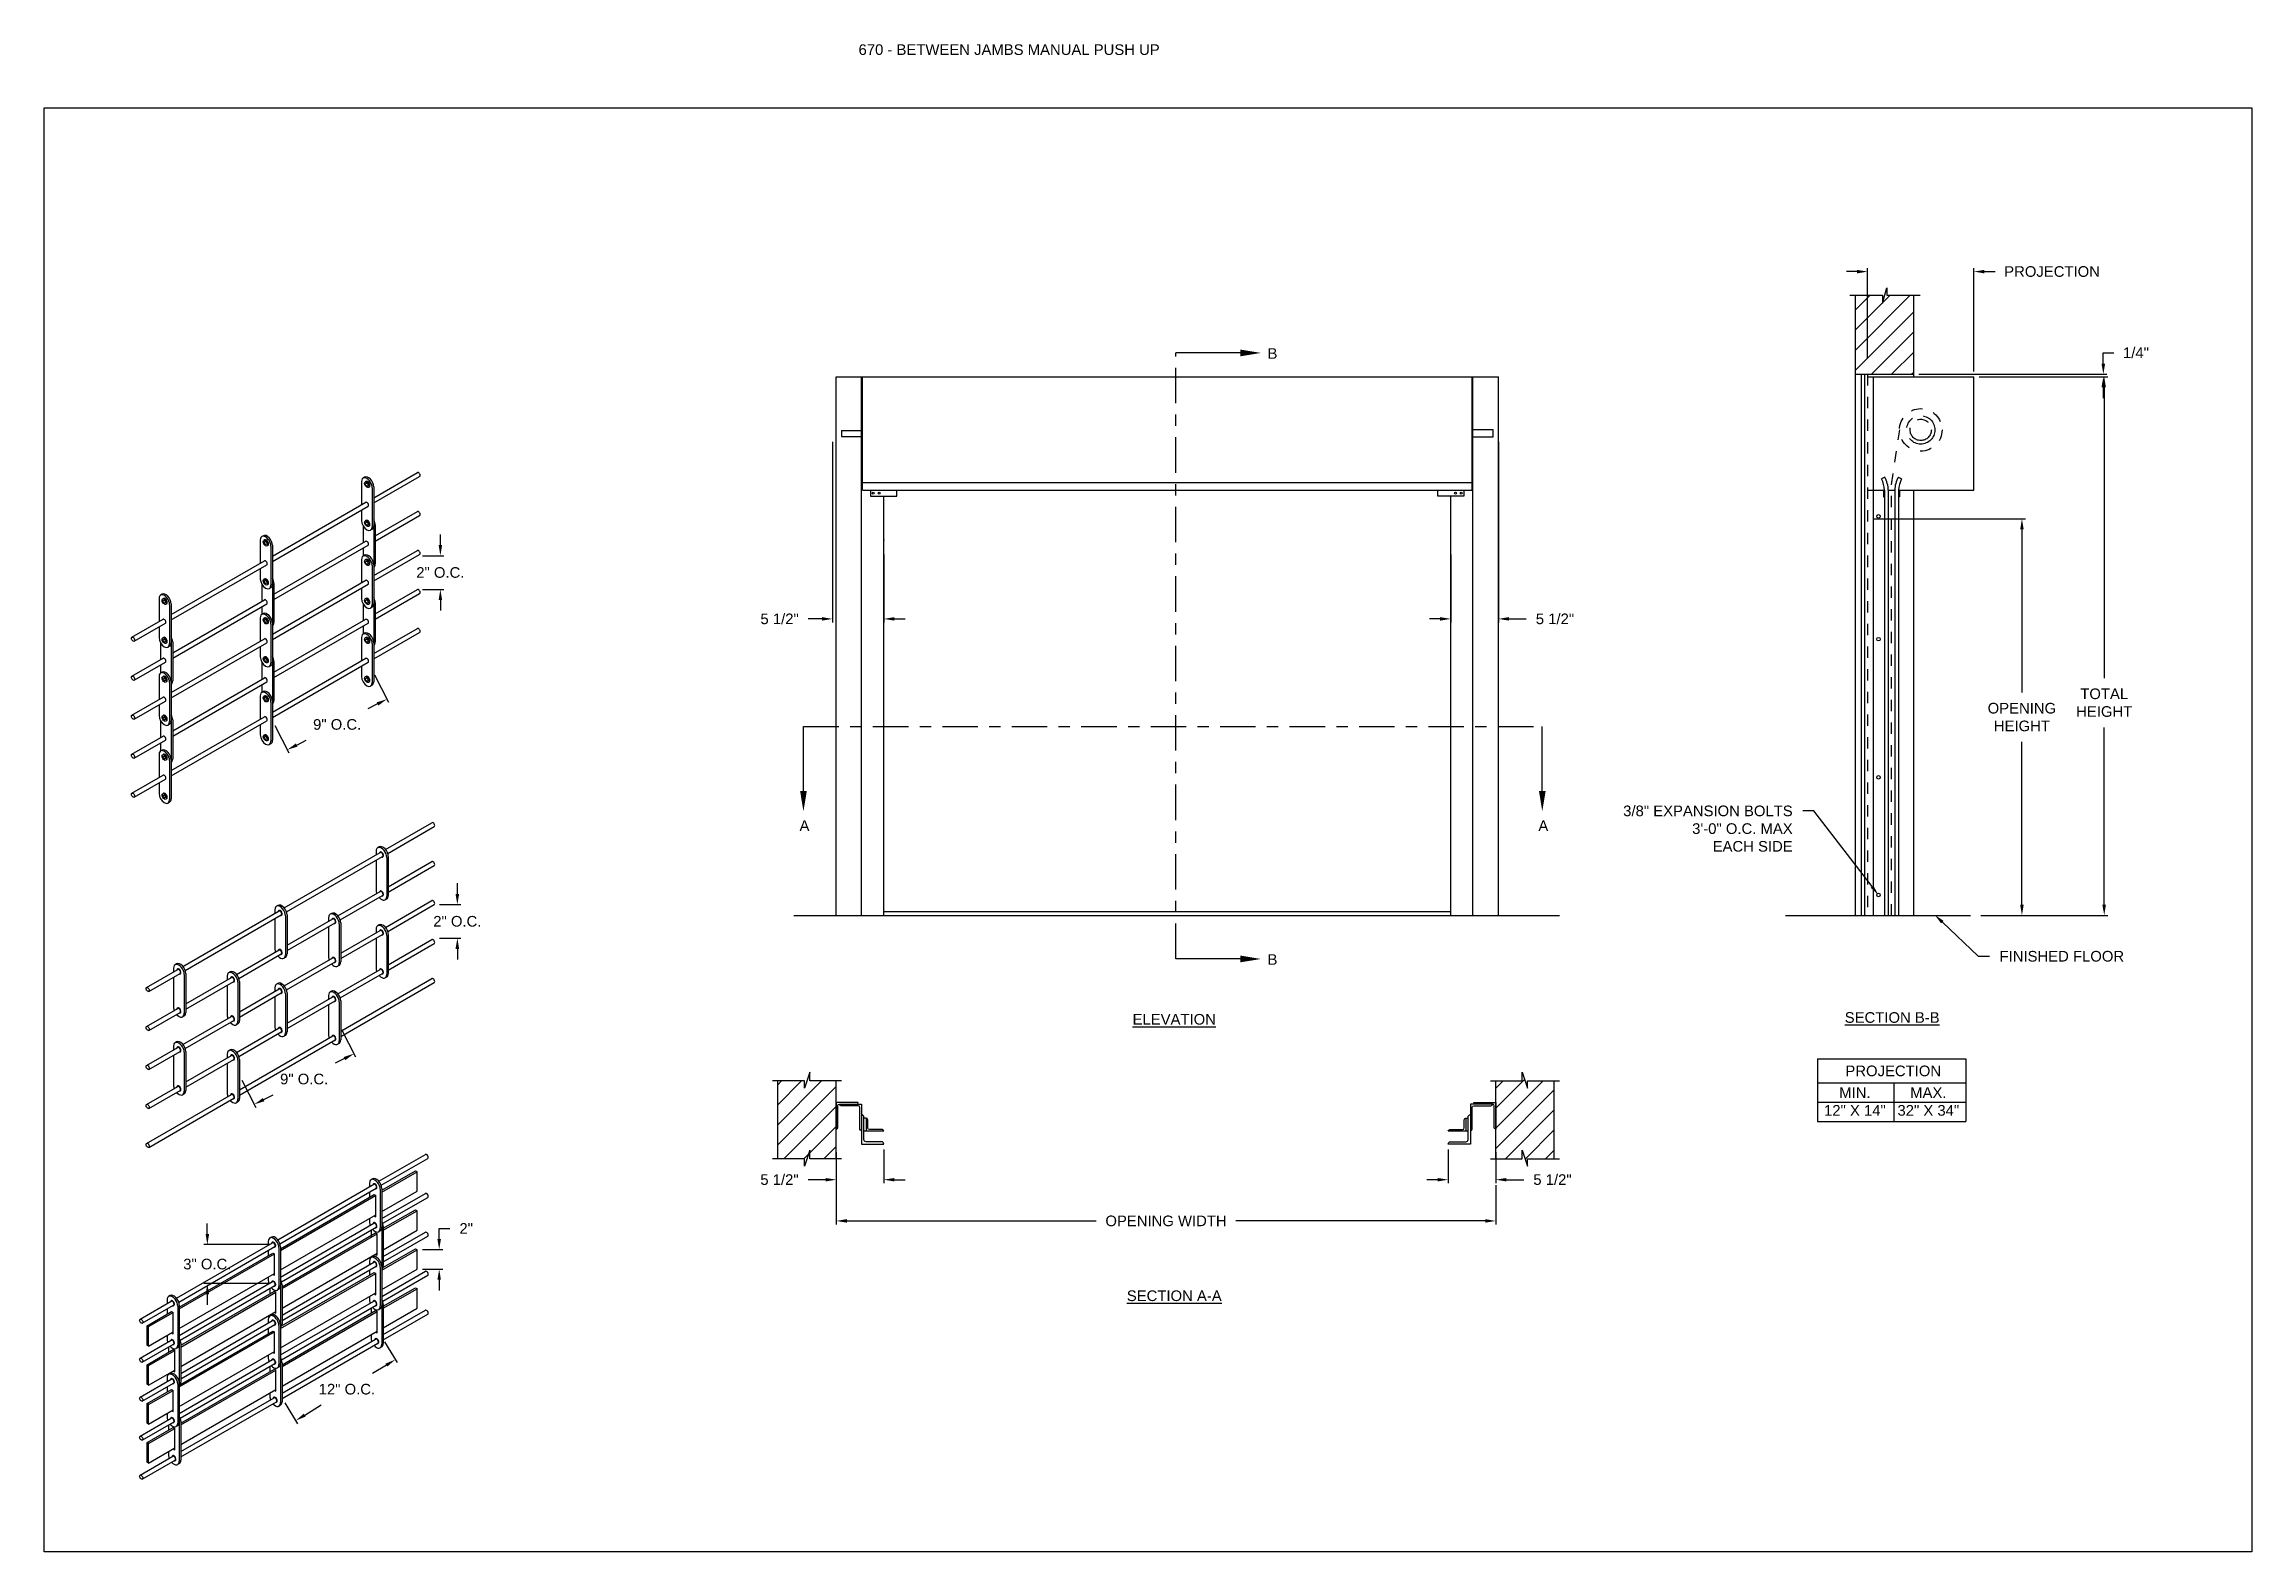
# Model space of a CAD drawing. Header units: inches. Extents: x 169.6 to 213.8, y 195 to 266.5.
# Drawn here: x 169.62 to 189.09, y 253.17 to 266.47 of the extents above; entities that cross this region are included whole.
import ezdxf
from ezdxf import colors
from ezdxf.entities.mleader import LeaderData, LeaderLine
from ezdxf.math import Vec2, Vec3

# ---------------------------------------------------------------- set-up
doc = ezdxf.new("R2010")
doc.units = ezdxf.units.IN
doc.header["$LTSCALE"] = 0.25
doc.header["$MEASUREMENT"] = 0
for name, pattern in [('CENTER', [2, 1.25, -0.25, 0.25, -0.25]), ('HIDDEN', [0.375, 0.25, -0.125]), ('HIDDEN2', [0.1875, 0.125, -0.0625])]:
    doc.linetypes.add(name, pattern=pattern)
for name, color, linetype in [('ANNOTATIONS', 1, 'Continuous'), ('DETAILS', 4, 'Continuous'), ('PUSH UP', 7, 'Continuous'), ('SECTION CUTS', 6, 'CENTER')]:
    doc.layers.add(name, color=color, linetype=linetype)
doc.styles.add('ARIAL', font='arial.ttf', dxfattribs={"height": 0.09375})
doc.styles.get("Standard").update_dxf_attribs({"font": 'romans.shx'})
doc.dimstyles.new('STANDARD$0', dxfattribs={"dimtxt": 0.09375, "dimasz": 0.09375, "dimexe": 0.03125, "dimexo": 0.046875, "dimgap": 0.09, "dimtad": 0, "dimtih": 1, "dimtoh": 1, "dimdec": 4, "dimzin": 0, "dimdsep": 46, "dimtxsty": 'ARIAL', "dimcen": 0.09, "dimadec": 0, "dimazin": 0, "dimtfac": 1, "dimtdec": 4, "dimtofl": 0, "dimtmove": 0, "dimatfit": 1, "dimfxl": 1, "dimtolj": 1, "dimtzin": 0, "dimarcsym": 0})
pattern_1 = [(45, (-17.07342, 2.0819), (-0.08838835, 0.08838835), [])]

msp = doc.modelspace()

# ---------------------------------------------------------------- texts
at = {"layer": 'ANNOTATIONS', "insert": (176.80234, 266.46818), "char_height": 0.09375, "width": 6.6097632, "attachment_point": 1, "line_spacing_factor": 0.86134, "style": 'ARIAL'}
msp.add_mtext('670 - BETWEEN JAMBS MANUAL PUSH UP', dxfattribs=at)
at = {"layer": 'ANNOTATIONS', "char_height": 0.09375, "attachment_point": 2, "style": 'ARIAL'}
for s, insert, width in [('{\\LELEVATION}', (179.58646, 257.91717), 3.0834986), ('{\\LSECTION B-B}', (185.91787, 257.93313), 1.3823677), ('{\\LSECTION A-A}', (179.58646, 255.47934), 1.3823677)]:
    msp.add_mtext(s, dxfattribs=dict(at, insert=insert, width=width))
for s, width, insert in [('PROJECTION ', 1.7594917, (185.92738, 257.46219)), ('MIN.\\P12" X 14" ', 0.6711642, (185.58926, 257.2702)), ('MAX.\\P32" X 34"', 0.6567117, (186.23669, 257.2702))]:
    msp.add_mtext_dynamic_manual_height_columns(s, width=width, gutter_width=1.36268, heights=[0], dxfattribs=dict(at, insert=insert))
at = {"layer": 'SECTION CUTS', "style": 'ARIAL'}
for s, p in [('B', (180.40913, 263.69491)), ('A', (176.2818, 259.5308)), ('A', (182.79775, 259.5308)), ('B', (180.40913, 258.35071))]:
    msp.add_text(s, height=0.09375, dxfattribs=at).set_placement(p)

# ---------------------------------------------------------------- blocks, each defined once
blk = doc.blocks.new('*D1')
at = {"layer": 'ANNOTATIONS', "color": 0, "lineweight": -2, "transparency": 16777216}
for p, q in [((185.748, 262.283), (187.094, 262.283)), ((187.062, 262.19), (187.062, 260.752)), ((187.062, 258.88), (187.062, 260.318)), ((186.701, 258.787), (187.094, 258.787))]:
    blk.add_line(p, q, dxfattribs=at)
at = {"layer": 'ANNOTATIONS', "color": 0, "transparency": 16777216}
for points in [[(187.047, 262.19), (187.078, 262.19), (187.062, 262.283)], [(187.047, 258.88), (187.078, 258.88), (187.062, 258.787)]]:
    blk.add_solid(points, dxfattribs=at)
at = {"layer": 'defpoints', "color": 0, "transparency": 16777216}
for p in [(185.701, 262.283), (187.062, 262.283), (186.654, 258.787)]:
    blk.add_point(p, dxfattribs=at)
at = {"layer": 'ANNOTATIONS', "color": 0, "transparency": 16777216, "insert": (187.062, 260.535), "char_height": 0.09375, "attachment_point": 5, "style": 'ARIAL'}
blk.add_mtext('\\A1;OPENING \\PHEIGHT', dxfattribs=at)
blk = doc.blocks.new('*D2')
at = {"layer": 'ANNOTATIONS', "color": 0, "lineweight": -2, "transparency": 16777216}
for p, q in [((186.686, 263.537), (187.819, 263.537)), ((187.788, 263.443), (187.788, 260.879)), ((187.788, 258.88), (187.788, 260.444)), ((186.701, 258.787), (187.819, 258.787))]:
    blk.add_line(p, q, dxfattribs=at)
at = {"layer": 'ANNOTATIONS', "color": 0, "transparency": 16777216}
for points in [[(187.772, 263.443), (187.803, 263.443), (187.788, 263.537)], [(187.772, 258.88), (187.803, 258.88), (187.788, 258.787)]]:
    blk.add_solid(points, dxfattribs=at)
at = {"layer": 'defpoints', "color": 0, "transparency": 16777216}
for p in [(186.639, 263.537), (186.654, 258.787), (187.788, 258.787)]:
    blk.add_point(p, dxfattribs=at)
at = {"layer": 'ANNOTATIONS', "color": 0, "transparency": 16777216, "insert": (187.788, 260.662), "char_height": 0.0938, "attachment_point": 5, "style": 'ARIAL'}
blk.add_mtext('\\A1;TOTAL\\PHEIGHT', dxfattribs=at)
blk = doc.blocks.new('*D12')
at = {"layer": 'ANNOTATIONS', "color": 0, "lineweight": -2, "transparency": 16777216}
for p, q in [((185.607, 264.464), (185.514, 264.464)), ((185.701, 263.699), (185.701, 264.495)), ((186.639, 263.584), (186.639, 264.495)), ((186.732, 264.464), (186.826, 264.464))]:
    blk.add_line(p, q, dxfattribs=at)
at = {"layer": 'ANNOTATIONS', "color": 0, "transparency": 16777216}
for points in [[(185.607, 264.479), (185.607, 264.448), (185.701, 264.464)], [(186.732, 264.479), (186.732, 264.448), (186.639, 264.464)]]:
    blk.add_solid(points, dxfattribs=at)
at = {"layer": 'defpoints', "color": 0, "transparency": 16777216}
for p in [(186.639, 264.464), (185.701, 263.652), (186.639, 263.537)]:
    blk.add_point(p, dxfattribs=at)
at = {"layer": 'ANNOTATIONS', "color": 0, "transparency": 16777216, "insert": (187.328, 264.464), "char_height": 0.09375, "attachment_point": 5, "style": 'ARIAL'}
blk.add_mtext('\\A1;PROJECTION', dxfattribs=at)
blk = doc.blocks.new('*D13')
at = {"layer": 'ANNOTATIONS', "color": 0, "lineweight": -2, "transparency": 16777216}
for p, q in [((176.605, 256.698), (176.605, 256.425)), ((177.025, 256.723), (177.025, 256.425)), ((176.511, 256.456), (176.358, 256.456)), ((177.119, 256.456), (177.212, 256.456))]:
    blk.add_line(p, q, dxfattribs=at)
at = {"layer": 'ANNOTATIONS', "color": 0, "transparency": 16777216}
for points in [[(176.511, 256.471), (176.511, 256.44), (176.605, 256.456)], [(177.119, 256.471), (177.119, 256.44), (177.025, 256.456)]]:
    blk.add_solid(points, dxfattribs=at)
at = {"layer": 'defpoints', "color": 0, "transparency": 16777216}
for p in [(176.605, 256.745), (177.025, 256.77), (176.605, 256.456)]:
    blk.add_point(p, dxfattribs=at)
at = {"layer": 'ANNOTATIONS', "color": 0, "transparency": 16777216, "insert": (176.105, 256.456), "char_height": 0.0938, "attachment_point": 5, "style": 'ARIAL'}
blk.add_mtext('\\A1;5 1/2"', dxfattribs=at)
blk = doc.blocks.new('*D14')
at = {"layer": 'ANNOTATIONS', "color": 0, "lineweight": -2, "transparency": 16777216}
for p, q in [((187.78, 263.653), (187.78, 263.748)), ((187.78, 263.748), (187.874, 263.748)), ((186.154, 263.559), (187.811, 263.559)), ((186.686, 263.537), (187.811, 263.537)), ((187.78, 263.443), (187.78, 263.349))]:
    blk.add_line(p, q, dxfattribs=at)
at = {"layer": 'ANNOTATIONS', "color": 0, "transparency": 16777216}
for points in [[(187.764, 263.653), (187.796, 263.653), (187.78, 263.559)], [(187.764, 263.443), (187.796, 263.443), (187.78, 263.537)]]:
    blk.add_solid(points, dxfattribs=at)
at = {"layer": 'defpoints', "color": 0, "transparency": 16777216}
for p in [(186.107, 263.559), (186.639, 263.537), (187.78, 263.559)]:
    blk.add_point(p, dxfattribs=at)
at = {"layer": 'ANNOTATIONS', "color": 0, "transparency": 16777216, "insert": (188.068, 263.748), "char_height": 0.0938, "attachment_point": 5, "style": 'ARIAL'}
blk.add_mtext('\\A1;1/4"', dxfattribs=at)
blk = doc.blocks.new('*D9')
at = {"layer": 'ANNOTATIONS', "color": 0, "lineweight": -2, "transparency": 16777216}
for p, q in [((182.002, 256.723), (182.002, 256.425)), ((182.422, 256.698), (182.422, 256.425)), ((181.909, 256.456), (181.815, 256.456)), ((182.516, 256.456), (182.669, 256.456))]:
    blk.add_line(p, q, dxfattribs=at)
at = {"layer": 'ANNOTATIONS', "color": 0, "transparency": 16777216}
for points in [[(181.909, 256.471), (181.909, 256.44), (182.002, 256.456)], [(182.516, 256.471), (182.516, 256.44), (182.422, 256.456)]]:
    blk.add_solid(points, dxfattribs=at)
at = {"layer": 'defpoints', "color": 0, "transparency": 16777216}
for p in [(182.002, 256.77), (182.422, 256.745), (182.422, 256.456)]:
    blk.add_point(p, dxfattribs=at)
at = {"layer": 'ANNOTATIONS', "color": 0, "transparency": 16777216, "insert": (182.922, 256.456), "char_height": 0.0938, "attachment_point": 5, "style": 'ARIAL'}
blk.add_mtext('\\A1;5 1/2"', dxfattribs=at)
blk = doc.blocks.new('*D10')
at = {"layer": 'ANNOTATIONS', "color": 0, "lineweight": -2, "transparency": 16777216}
for p, q in [((176.572, 262.964), (176.572, 261.37)), ((177.025, 261.968), (177.025, 261.37)), ((176.479, 261.401), (176.359, 261.401)), ((177.119, 261.401), (177.212, 261.401))]:
    blk.add_line(p, q, dxfattribs=at)
at = {"layer": 'ANNOTATIONS', "color": 0, "transparency": 16777216}
for points in [[(176.479, 261.417), (176.479, 261.386), (176.572, 261.401)], [(177.119, 261.417), (177.119, 261.386), (177.025, 261.401)]]:
    blk.add_solid(points, dxfattribs=at)
at = {"layer": 'defpoints', "color": 0, "transparency": 16777216}
for p in [(176.572, 263.011), (177.025, 262.015), (176.572, 261.401)]:
    blk.add_point(p, dxfattribs=at)
at = {"layer": 'ANNOTATIONS', "color": 0, "transparency": 16777216, "insert": (176.106, 261.401), "char_height": 0.0938, "attachment_point": 5, "style": 'ARIAL'}
blk.add_mtext('\\A1;5 1/2"', dxfattribs=at)
blk = doc.blocks.new('*D11')
at = {"layer": 'ANNOTATIONS', "color": 0, "lineweight": -2, "transparency": 16777216}
for p, q in [((182.445, 262.964), (182.445, 261.37)), ((182.025, 261.968), (182.025, 261.37)), ((181.931, 261.401), (181.837, 261.401)), ((182.539, 261.401), (182.691, 261.401))]:
    blk.add_line(p, q, dxfattribs=at)
at = {"layer": 'ANNOTATIONS', "color": 0, "transparency": 16777216}
for points in [[(181.931, 261.417), (181.931, 261.386), (182.025, 261.401)], [(182.539, 261.417), (182.539, 261.386), (182.445, 261.401)]]:
    blk.add_solid(points, dxfattribs=at)
at = {"layer": 'defpoints', "color": 0, "transparency": 16777216}
for p in [(182.445, 263.011), (182.025, 262.015), (182.445, 261.401)]:
    blk.add_point(p, dxfattribs=at)
at = {"layer": 'ANNOTATIONS', "color": 0, "transparency": 16777216, "insert": (182.944, 261.401), "char_height": 0.0938, "attachment_point": 5, "style": 'ARIAL'}
blk.add_mtext('\\A1;5 1/2"', dxfattribs=at)
blk = doc.blocks.new('*D15')
at = {"layer": 'ANNOTATIONS', "color": 0, "lineweight": -2, "transparency": 16777216}
for p, q in [((176.605, 256.554), (176.605, 256.061)), ((182.422, 256.409), (182.422, 256.061)), ((176.699, 256.092), (178.897, 256.092)), ((182.329, 256.092), (180.13, 256.092))]:
    blk.add_line(p, q, dxfattribs=at)
at = {"layer": 'ANNOTATIONS', "color": 0, "transparency": 16777216}
for points in [[(176.699, 256.108), (176.699, 256.077), (176.605, 256.092)], [(182.329, 256.108), (182.329, 256.077), (182.422, 256.092)]]:
    blk.add_solid(points, dxfattribs=at)
at = {"layer": 'defpoints', "color": 0, "transparency": 16777216}
for p in [(176.605, 256.601), (182.422, 256.456), (182.422, 256.092)]:
    blk.add_point(p, dxfattribs=at)
at = {"layer": 'ANNOTATIONS', "color": 0, "transparency": 16777216, "insert": (179.514, 256.092), "char_height": 0.09375, "attachment_point": 5, "style": 'ARIAL'}
blk.add_mtext('\\A1;OPENING WIDTH', dxfattribs=at)
blk = doc.blocks.new('*D86')
at = {"layer": 'ANNOTATIONS', "color": 0, "lineweight": -2, "transparency": 16777216}
for p, q in [((172.534, 260.909), (172.658, 260.666)), ((172.56, 260.651), (172.476, 260.609)), ((171.655, 260.461), (171.778, 260.219)), ((171.847, 260.289), (171.931, 260.332))]:
    blk.add_line(p, q, dxfattribs=at)
at = {"layer": 'ANNOTATIONS', "color": 0, "transparency": 16777216}
for points in [[(172.553, 260.665), (172.567, 260.637), (172.643, 260.694)], [(171.84, 260.303), (171.854, 260.275), (171.764, 260.247)]]:
    blk.add_solid(points, dxfattribs=at)
at = {"layer": 'defpoints', "color": 0, "transparency": 16777216}
for p in [(172.513, 260.95), (172.643, 260.694), (171.633, 260.503)]:
    blk.add_point(p, dxfattribs=at)
at = {"layer": 'ANNOTATIONS', "color": 0, "transparency": 16777216, "insert": (172.204, 260.47), "char_height": 0.09375, "attachment_point": 5, "style": 'ARIAL'}
blk.add_mtext('\\A1;9" O.C.', dxfattribs=at)
blk = doc.blocks.new('*D87')
at = {"layer": 'ANNOTATIONS', "color": 0, "lineweight": -2, "transparency": 16777216}
for p, q in [((173.114, 262.052), (173.114, 262.146)), ((172.958, 261.958), (173.146, 261.958)), ((172.958, 261.661), (173.146, 261.661)), ((173.114, 261.567), (173.114, 261.474))]:
    blk.add_line(p, q, dxfattribs=at)
at = {"layer": 'ANNOTATIONS', "color": 0, "transparency": 16777216}
for points in [[(173.099, 262.052), (173.13, 262.052), (173.114, 261.958)], [(173.099, 261.567), (173.13, 261.567), (173.114, 261.661)]]:
    blk.add_solid(points, dxfattribs=at)
at = {"layer": 'defpoints', "color": 0, "transparency": 16777216}
for p in [(172.911, 261.958), (173.114, 261.958), (172.911, 261.661)]:
    blk.add_point(p, dxfattribs=at)
at = {"layer": 'ANNOTATIONS', "color": 0, "transparency": 16777216, "insert": (173.114, 261.81), "char_height": 0.09375, "attachment_point": 5, "style": 'ARIAL'}
blk.add_mtext('\\A1;2" O.C.', dxfattribs=at)
blk = doc.blocks.new('*D88')
at = {"layer": 'ANNOTATIONS', "color": 0, "lineweight": -2, "transparency": 16777216}
for p, q in [((172.243, 257.781), (172.367, 257.539)), ((172.269, 257.524), (172.185, 257.482)), ((171.364, 257.334), (171.487, 257.092)), ((171.556, 257.162), (171.64, 257.205))]:
    blk.add_line(p, q, dxfattribs=at)
at = {"layer": 'ANNOTATIONS', "color": 0, "transparency": 16777216}
for points in [[(172.262, 257.538), (172.276, 257.51), (172.352, 257.567)], [(171.549, 257.176), (171.563, 257.148), (171.473, 257.12)]]:
    blk.add_solid(points, dxfattribs=at)
at = {"layer": 'defpoints', "color": 0, "transparency": 16777216}
for p in [(172.222, 257.823), (172.352, 257.567), (171.342, 257.376)]:
    blk.add_point(p, dxfattribs=at)
at = {"layer": 'ANNOTATIONS', "color": 0, "transparency": 16777216, "insert": (171.913, 257.343), "char_height": 0.09375, "attachment_point": 5, "style": 'ARIAL'}
blk.add_mtext('\\A1;9" O.C.', dxfattribs=at)
blk = doc.blocks.new('*D89')
at = {"layer": 'ANNOTATIONS', "color": 0, "lineweight": -2, "transparency": 16777216}
for p, q in [((173.264, 258.976), (173.264, 259.07)), ((173.108, 258.882), (173.295, 258.882)), ((173.108, 258.585), (173.295, 258.585)), ((173.264, 258.491), (173.264, 258.398))]:
    blk.add_line(p, q, dxfattribs=at)
at = {"layer": 'ANNOTATIONS', "color": 0, "transparency": 16777216}
for points in [[(173.248, 258.976), (173.28, 258.976), (173.264, 258.882)], [(173.248, 258.491), (173.28, 258.491), (173.264, 258.585)]]:
    blk.add_solid(points, dxfattribs=at)
at = {"layer": 'defpoints', "color": 0, "transparency": 16777216}
for p in [(173.061, 258.882), (173.264, 258.882), (173.061, 258.585)]:
    blk.add_point(p, dxfattribs=at)
at = {"layer": 'ANNOTATIONS', "color": 0, "transparency": 16777216, "insert": (173.264, 258.734), "char_height": 0.09375, "attachment_point": 5, "style": 'ARIAL'}
blk.add_mtext('\\A1;2" O.C.', dxfattribs=at)
blk = doc.blocks.new('*D90')
at = {"layer": 'ANNOTATIONS', "color": 0, "lineweight": -2, "transparency": 16777216}
for p, q in [((172.622, 255.026), (172.734, 254.843)), ((172.638, 254.821), (172.516, 254.746)), ((171.742, 254.487), (171.855, 254.304)), ((171.918, 254.38), (172.064, 254.469))]:
    blk.add_line(p, q, dxfattribs=at)
at = {"layer": 'ANNOTATIONS', "color": 0, "transparency": 16777216}
for points in [[(172.63, 254.834), (172.646, 254.808), (172.718, 254.87)], [(171.91, 254.393), (171.926, 254.367), (171.838, 254.331)]]:
    blk.add_solid(points, dxfattribs=at)
at = {"layer": 'defpoints', "color": 0, "transparency": 16777216}
for p in [(172.598, 255.066), (172.718, 254.87), (171.718, 254.527)]:
    blk.add_point(p, dxfattribs=at)
at = {"layer": 'ANNOTATIONS', "color": 0, "transparency": 16777216, "insert": (172.29, 254.608), "char_height": 0.09375, "attachment_point": 5, "style": 'ARIAL'}
blk.add_mtext('\\A1;12" O.C.', dxfattribs=at)
blk = doc.blocks.new('*D91')
at = {"layer": 'ANNOTATIONS', "color": 0, "lineweight": -2, "transparency": 16777216}
for p, q in [((172.956, 255.839), (173.135, 255.839)), ((173.104, 255.932), (173.104, 256.026)), ((173.104, 256.026), (173.198, 256.026)), ((172.956, 255.667), (173.135, 255.667)), ((173.104, 255.573), (173.104, 255.479))]:
    blk.add_line(p, q, dxfattribs=at)
at = {"layer": 'ANNOTATIONS', "color": 0, "transparency": 16777216}
for points in [[(173.088, 255.932), (173.119, 255.932), (173.104, 255.839)], [(173.088, 255.573), (173.119, 255.573), (173.104, 255.667)]]:
    blk.add_solid(points, dxfattribs=at)
at = {"layer": 'defpoints', "color": 0, "transparency": 16777216}
for p in [(172.909, 255.839), (173.104, 255.839), (172.909, 255.667)]:
    blk.add_point(p, dxfattribs=at)
at = {"layer": 'ANNOTATIONS', "color": 0, "transparency": 16777216, "insert": (173.342, 256.026), "char_height": 0.0938, "attachment_point": 5, "style": 'ARIAL'}
blk.add_mtext('\\A1;2"', dxfattribs=at)
blk = doc.blocks.new('*D92')
at = {"layer": 'ANNOTATIONS', "color": 0, "lineweight": -2, "transparency": 16777216}
for p, q in [((171.059, 255.976), (171.059, 256.07)), ((171.614, 255.883), (171.028, 255.883)), ((171.614, 255.539), (171.028, 255.539)), ((171.059, 255.445), (171.059, 255.351))]:
    blk.add_line(p, q, dxfattribs=at)
at = {"layer": 'ANNOTATIONS', "color": 0, "transparency": 16777216}
for points in [[(171.044, 255.976), (171.075, 255.976), (171.059, 255.883)], [(171.044, 255.445), (171.075, 255.445), (171.059, 255.539)]]:
    blk.add_solid(points, dxfattribs=at)
at = {"layer": 'defpoints', "color": 0, "transparency": 16777216}
for p in [(171.661, 255.883), (171.059, 255.539), (171.661, 255.539)]:
    blk.add_point(p, dxfattribs=at)
at = {"layer": 'ANNOTATIONS', "color": 0, "transparency": 16777216, "insert": (171.059, 255.711), "char_height": 0.09375, "attachment_point": 5, "style": 'ARIAL'}
blk.add_mtext('\\A1;3" O.C.', dxfattribs=at)

# ---------------------------------------------------------------- dimensions: what is measured, and where the dimension line sits
at = {"layer": 'ANNOTATIONS'}
for base, p1, p2, text, picture, middle in [((186.63869, 264.46385), (185.70119, 263.65168), (186.63869, 263.53663), 'PROJECTION', '*D12', (187.3278, 264.46385)), ((182.44491, 261.40143), (182.02484, 262.01481), (182.44491, 263.01068), '5 1/2"', '*D11', (182.9437, 261.40143)), ((182.42241, 256.45587), (182.00234, 256.77029), (182.42241, 256.74516), '5 1/2"', '*D9', (182.92241, 256.45587)), ((182.42241, 256.09241), (176.60477, 256.60053), (182.42241, 256.45587), 'OPENING WIDTH', '*D15', (179.51359, 256.09241))]:
    dim = msp.add_linear_dim(base=base, p1=p1, p2=p2, text=text, dimstyle='STANDARD$0', dxfattribs=at)
    dim.commit()
    dim.dimension.update_dxf_attribs({"geometry": picture, "text_midpoint": middle, "dimtype": 160})
for base, p1, p2, angle, text, picture, middle, dimtype in [((187.77994, 263.55885), (186.63869, 263.53663), (186.10744, 263.55885), 90, '1/4"', '*D14', (188.06777, 263.74814), 160), ((187.78775, 258.78663), (186.63869, 263.53663), (186.65431, 258.78663), 90, 'TOTAL\\PHEIGHT', '*D2', (187.78775, 260.66163), 160), ((176.57241, 261.40143), (177.02484, 262.01481), (176.57241, 263.01068), 180, '5 1/2"', '*D10', (176.10598, 261.40143), 160), ((176.60477, 256.45587), (177.02484, 256.77029), (176.60477, 256.74516), 180, '5 1/2"', '*D13', (176.10477, 256.45587), 160), ((172.71789, 254.86985), (171.71801, 254.52717), (172.59762, 255.06614), 31.49751, '12" O.C.', '*D90', (172.28974, 254.6075), 161)]:
    dim = msp.add_linear_dim(base=base, p1=p1, p2=p2, angle=angle, text=text, dimstyle='STANDARD$0', dxfattribs=at)
    dim.commit()
    dim.dimension.update_dxf_attribs({"geometry": picture, "text_midpoint": middle, "dimtype": dimtype})
for base, p1, p2, text, picture, middle in [((187.06226, 262.28327), (186.65431, 258.78663), (185.70119, 262.28327), 'OPENING \\PHEIGHT', '*D1', (187.06226, 260.53495)), ((173.11448, 261.95826), (172.91134, 261.66102), (172.91134, 261.95826), '2" O.C.', '*D87', (173.11448, 261.80964)), ((173.26391, 258.88232), (173.06078, 258.58508), (173.06078, 258.88232), '2" O.C.', '*D89', (173.26391, 258.7337)), ((171.05938, 255.53885), (171.66084, 255.8826), (171.66084, 255.53885), '3" O.C.', '*D92', (171.05938, 255.71073))]:
    dim = msp.add_linear_dim(base=base, p1=p1, p2=p2, angle=90, text=text, dimstyle='STANDARD$0', dxfattribs=at)
    dim.commit()
    dim.dimension.update_dxf_attribs({"geometry": picture, "text_midpoint": middle})
for p1, p2, distance, text, picture, middle in [((171.63343, 260.5032), (172.51304, 260.9503), -0.28764, '9" O.C.', '*D86', (172.20356, 260.47034)), ((171.34242, 257.37607), (172.22203, 257.82317), -0.28764, '9" O.C.', '*D88', (171.91256, 257.34321)), ((172.9091, 255.66653), (172.9091, 255.8387), -0.19474, '2"', '*D91', (173.34226, 256.0262))]:
    dim = msp.add_aligned_dim(p1=p1, p2=p2, distance=distance, text=text, dimstyle='STANDARD$0', dxfattribs=at)
    dim.commit()
    dim.dimension.update_dxf_attribs({"geometry": picture, "text_midpoint": middle})

# ---------------------------------------------------------------- hatches: boundary and pattern name
at = {"layer": 'PUSH UP', "linetype": 'Continuous'}
h = msp.add_hatch(dxfattribs=at)
h.set_pattern_fill('ANSI31', color=256, style=0)
h.set_pattern_definition([(45, (-16.52207, 2.0819), (-0.08838835, 0.08838835), [])])
h.paths.add_polyline_path([(186.10744, 263.52006), (186.10744, 264.25465), (185.87094, 264.25465), (185.87094, 264.31931), (185.83253, 264.18595), (185.83253, 264.25465), (185.59181, 264.25465), (185.59181, 263.70435)])
h.paths.add_polyline_path([(185.59181, 263.70435), (185.59181, 263.55885), (186.10744, 263.55885), (186.10744, 263.50629), (186.10744, 263.52006)])
at = {"layer": 'PUSH UP'}
h = msp.add_hatch(dxfattribs=at)
h.set_pattern_fill('ANSI31', color=256, style=0)
h.set_pattern_definition(pattern_1)
h.paths.add_polyline_path([(176.32635, 257.26298), (176.32635, 257.32709), (176.08914, 257.32709), (176.08914, 256.63959), (176.32635, 256.63959), (176.32635, 256.57548), (176.37325, 256.71755), (176.37325, 256.63959), (176.60477, 256.63959), (176.60477, 257.32709), (176.37325, 257.32709), (176.37325, 257.40505)])
h = msp.add_hatch(dxfattribs=at)
h.set_pattern_fill('ANSI31', color=256, style=0)
h.set_pattern_definition(pattern_1)
h.paths.add_polyline_path([(182.70083, 257.26298), (182.70083, 257.32709), (182.93803, 257.32709), (182.93803, 256.63959), (182.70083, 256.63959), (182.70083, 256.57548), (182.65393, 256.71755), (182.65393, 256.63959), (182.42241, 256.63959), (182.42241, 257.32709), (182.65393, 257.32709), (182.65393, 257.40505)])

# ---------------------------------------------------------------- linework, layer by layer
at = {"layer": 'ANNOTATIONS'}
for p, q in [((185.25869, 257.52162), (185.25869, 256.97025)), ((185.25869, 257.52162), (186.56646, 257.52162)), ((186.56646, 257.52162), (186.56646, 256.97025)), ((185.25869, 257.31015), (186.56646, 257.31015)), ((185.93154, 257.31015), (185.93154, 256.97025)), ((185.25869, 257.1402), (186.56646, 257.1402)), ((185.25869, 256.97025), (186.56646, 256.97025))]:
    msp.add_line(p, q, dxfattribs=at)
at = {"layer": 'defpoints'}
msp.add_lwpolyline([(189.08986, 253.17405), (169.61998, 253.17405), (169.61998, 265.90916), (189.08986, 265.90916)], close=True, dxfattribs=at)
at = {"layer": 'DETAILS'}
for p, q in [((172.44629, 262.65039), (172.43281, 262.64261)), ((172.52652, 262.47009), (172.91134, 262.69227)), ((172.52652, 262.42328), (172.93162, 262.65716)), ((172.41904, 262.61218), (172.41904, 262.40804)), ((172.45815, 262.61331), (172.45183, 262.60966)), ((172.48657, 262.5641), (172.48025, 262.56045)), ((172.51304, 262.55792), (172.51304, 262.21417)), ((172.52652, 262.5657), (172.52652, 262.22195)), ((171.63343, 261.95447), (172.4559, 262.42932)), ((171.63343, 261.90765), (172.47618, 262.39421)), ((172.41904, 262.36123), (172.41904, 262.26843)), ((172.45815, 262.26956), (172.45183, 262.26591)), ((172.53994, 262.13409), (172.91134, 262.34852)), ((172.53994, 262.08728), (172.93162, 262.31341)), ((171.52595, 262.09656), (171.52595, 261.89242)), ((171.5532, 262.13477), (171.53972, 262.12699)), ((171.56507, 262.09768), (171.55875, 262.09403)), ((171.64686, 261.61847), (172.4559, 262.08557)), ((172.43252, 262.22261), (172.43252, 262.07207)), ((172.48657, 262.22035), (172.48025, 262.2167)), ((172.51275, 262.19152), (172.49927, 262.18374)), ((172.52646, 262.21943), (172.52646, 261.88108)), ((172.53994, 262.2297), (172.53994, 261.88595)), ((170.74034, 261.43884), (171.56282, 261.9137)), ((170.74034, 261.39203), (171.58309, 261.87859)), ((171.59348, 262.04847), (171.58716, 262.04482)), ((171.61995, 262.04229), (171.61995, 261.69854)), ((171.63343, 262.05007), (171.63343, 261.70632)), ((171.64686, 261.57165), (172.47618, 262.05046)), ((172.41904, 261.92498), (172.41904, 261.72084)), ((172.43252, 262.02526), (172.43252, 261.95524)), ((172.44629, 261.96319), (172.43281, 261.95541)), ((172.45815, 261.9261), (172.45183, 261.92246)), ((172.48657, 261.8769), (172.48025, 261.87325)), ((172.51304, 261.87072), (172.51304, 261.52697)), ((172.52652, 261.78289), (172.91134, 262.00507)), ((172.52652, 261.73608), (172.93162, 261.96996)), ((172.52652, 261.8785), (172.52652, 261.53475)), ((171.52595, 261.8456), (171.52595, 261.75281)), ((171.53943, 261.70699), (171.53943, 261.55645)), ((171.56507, 261.75393), (171.55875, 261.75028)), ((171.59348, 261.70472), (171.58716, 261.70107)), ((171.61966, 261.6759), (171.60618, 261.66812)), ((171.63338, 261.7038), (171.63338, 261.36546)), ((171.63343, 261.26727), (172.4559, 261.74212)), ((171.63343, 261.22045), (172.47618, 261.70701)), ((171.64686, 261.71408), (171.64686, 261.37033)), ((170.63287, 261.58093), (170.63287, 261.37679)), ((170.66011, 261.61914), (170.64663, 261.61136)), ((170.67198, 261.58206), (170.66566, 261.57841)), ((170.70039, 261.53285), (170.69407, 261.5292)), ((170.72686, 261.52667), (170.72686, 261.18292)), ((170.74034, 261.53445), (170.74034, 261.1907)), ((170.75377, 261.10284), (171.56282, 261.56995)), ((170.75377, 261.05603), (171.58309, 261.53484)), ((171.53943, 261.50963), (171.53943, 261.43962)), ((172.41904, 261.67403), (172.41904, 261.58123)), ((172.43252, 261.53511), (172.43252, 261.38457)), ((172.45815, 261.58235), (172.45183, 261.57871)), ((172.48657, 261.53315), (172.48025, 261.5295)), ((172.51275, 261.50432), (172.49927, 261.49654)), ((172.52646, 261.53193), (172.52646, 261.19358)), ((172.53994, 261.44659), (172.91134, 261.66102)), ((172.53994, 261.39978), (172.93162, 261.62591)), ((172.53994, 261.5422), (172.53994, 261.19845)), ((170.39446, 261.23915), (170.66973, 261.39807)), ((170.41473, 261.20403), (170.69, 261.36296)), ((170.63287, 261.32998), (170.63287, 261.23718)), ((171.52595, 261.40936), (171.52595, 261.20522)), ((171.5532, 261.44757), (171.53972, 261.43979)), ((171.56507, 261.41048), (171.55875, 261.40683)), ((171.59348, 261.36127), (171.58716, 261.35762)), ((171.61995, 261.35509), (171.61995, 261.01134)), ((171.63343, 261.36287), (171.63343, 261.01912)), ((171.64686, 260.93097), (172.4559, 261.39807)), ((171.64686, 260.88415), (172.47618, 261.36296)), ((172.43252, 261.33776), (172.43252, 261.26774)), ((172.52652, 261.09509), (172.91134, 261.31727)), ((170.64634, 261.19136), (170.64634, 261.04082)), ((170.67198, 261.23831), (170.66566, 261.23466)), ((170.70039, 261.1891), (170.69407, 261.18545)), ((170.72657, 261.16027), (170.71309, 261.15249)), ((170.74029, 261.18818), (170.74029, 260.84983)), ((170.74034, 260.75164), (171.56282, 261.2265)), ((170.74034, 260.70483), (171.58309, 261.19139)), ((170.75377, 261.19845), (170.75377, 260.8547)), ((171.52595, 261.1584), (171.52595, 261.06561)), ((172.41904, 261.23718), (172.41904, 261.03304)), ((172.44629, 261.27539), (172.43281, 261.26761)), ((172.45815, 261.23831), (172.45183, 261.23466)), ((172.48657, 261.1891), (172.48025, 261.18545)), ((172.51304, 261.18292), (172.51304, 260.83917)), ((172.52652, 261.04828), (172.93162, 261.28216)), ((172.52652, 261.1907), (172.52652, 260.84695)), ((170.39446, 260.8954), (170.66973, 261.05432)), ((170.41473, 260.86028), (170.69, 261.01921)), ((170.64634, 260.99401), (170.64634, 260.92399)), ((170.66011, 260.93194), (170.64663, 260.92416)), ((171.53943, 261.01949), (171.53943, 260.86895)), ((171.56507, 261.06673), (171.55875, 261.06308)), ((171.59348, 261.01752), (171.58716, 261.01387)), ((171.61966, 260.9887), (171.60618, 260.98092)), ((171.63338, 261.0163), (171.63338, 260.67796)), ((171.63343, 260.57947), (172.4559, 261.05432)), ((171.63343, 260.53265), (172.47618, 261.01921)), ((171.64686, 261.02658), (171.64686, 260.68283)), ((172.41904, 260.98623), (172.41904, 260.89343)), ((170.39446, 260.55195), (170.66973, 260.71087)), ((170.63287, 260.89373), (170.63287, 260.68959)), ((170.67198, 260.89485), (170.66566, 260.89121)), ((170.70039, 260.84565), (170.69407, 260.842)), ((170.72686, 260.83947), (170.72686, 260.49572)), ((170.74034, 260.84725), (170.74034, 260.5035)), ((170.75377, 260.41534), (171.56282, 260.88245)), ((170.75377, 260.36853), (171.58309, 260.84734)), ((171.52595, 260.72156), (171.52595, 260.51742)), ((171.53943, 260.82213), (171.53943, 260.75212)), ((171.5532, 260.75977), (171.53972, 260.75199)), ((171.56507, 260.72268), (171.55875, 260.71903)), ((172.45815, 260.89456), (172.45183, 260.89091)), ((172.48657, 260.84535), (172.48025, 260.8417)), ((172.51275, 260.81652), (172.49927, 260.80874)), ((170.41473, 260.51683), (170.69, 260.67576)), ((170.63287, 260.64278), (170.63287, 260.54998)), ((170.67198, 260.5511), (170.66566, 260.54746)), ((170.74034, 260.06384), (171.56282, 260.5387)), ((170.75377, 260.51095), (170.75377, 260.1672)), ((171.59348, 260.67347), (171.58716, 260.66982)), ((171.61995, 260.66729), (171.61995, 260.32354)), ((171.63343, 260.67507), (171.63343, 260.33132)), ((170.39446, 260.2079), (170.66973, 260.36682)), ((170.41473, 260.17278), (170.69, 260.33171)), ((170.64634, 260.50386), (170.64634, 260.35332)), ((170.70039, 260.5019), (170.69407, 260.49825)), ((170.72657, 260.47307), (170.71309, 260.46529)), ((170.74029, 260.50068), (170.74029, 260.16233)), ((170.74034, 260.01703), (171.58309, 260.50359)), ((171.52595, 260.4706), (171.52595, 260.37781)), ((171.56507, 260.37893), (171.55875, 260.37528)), ((171.59348, 260.32972), (171.58716, 260.32607)), ((170.63287, 260.20593), (170.63287, 260.00179)), ((170.64634, 260.30651), (170.64634, 260.23649)), ((170.66011, 260.24414), (170.64663, 260.23636)), ((170.67198, 260.20706), (170.66566, 260.20341)), ((170.70039, 260.15785), (170.69407, 260.1542)), ((170.72686, 260.15167), (170.72686, 259.80792)), ((170.74034, 260.15945), (170.74034, 259.8157)), ((171.61966, 260.3009), (171.60618, 260.29312)), ((170.39446, 259.86415), (170.66973, 260.02307)), ((170.41473, 259.82903), (170.69, 259.98796)), ((170.63287, 259.95498), (170.63287, 259.86218)), ((170.67198, 259.86331), (170.66566, 259.85966)), ((170.70039, 259.8141), (170.69407, 259.81045)), ((170.72657, 259.78527), (170.71309, 259.77749)), ((172.63031, 259.3678), (173.03982, 259.60423)), ((172.65019, 259.33247), (173.06009, 259.56912)), ((171.73722, 258.85218), (172.58438, 259.34129)), ((172.54752, 259.35227), (172.54752, 259.32)), ((172.57477, 259.39048), (172.56129, 259.3827)), ((171.7571, 258.81684), (172.60465, 259.30617)), ((172.54752, 259.27319), (172.54752, 259.00852)), ((172.64151, 259.29801), (172.64151, 258.95426)), ((172.65499, 259.30579), (172.65499, 258.96204)), ((172.65499, 259.0383), (173.03982, 259.26048)), ((172.65499, 258.99149), (173.06009, 259.22537)), ((172.21083, 258.78186), (172.58438, 258.99754)), ((172.23071, 258.74653), (172.60465, 258.96242)), ((170.84413, 258.33655), (171.69129, 258.82566)), ((170.86401, 258.30122), (171.71156, 258.79055)), ((171.65443, 258.83665), (171.65443, 258.80438)), ((171.65443, 258.75756), (171.65443, 258.4929)), ((171.68168, 258.87486), (171.6682, 258.86707)), ((171.74843, 258.78238), (171.74843, 258.43863)), ((171.76191, 258.79016), (171.76191, 258.44641)), ((171.76191, 258.52268), (172.1649, 258.75535)), ((172.12804, 258.76634), (172.12804, 258.73407)), ((172.15528, 258.80454), (172.1418, 258.79676)), ((172.64123, 258.93161), (172.62775, 258.92383)), ((172.63014, 258.6805), (173.03982, 258.91703)), ((172.6501, 258.64522), (173.06009, 258.88192)), ((171.76191, 258.47586), (172.18517, 258.72024)), ((172.12804, 258.68725), (172.12804, 258.42259)), ((172.22203, 258.71207), (172.22203, 258.36832)), ((172.23551, 258.71985), (172.23551, 258.3761)), ((172.23551, 258.45267), (172.58438, 258.65409)), ((172.23551, 258.40585), (172.60465, 258.61897)), ((172.54752, 258.66477), (172.54752, 258.6325)), ((172.54752, 258.58569), (172.54752, 258.32102)), ((172.57477, 258.70298), (172.56129, 258.6952)), ((172.64151, 258.61051), (172.64151, 258.26676)), ((172.65499, 258.61829), (172.65499, 258.27454)), ((172.65499, 258.3508), (173.03982, 258.57298)), ((171.31774, 258.26624), (171.69129, 258.48191)), ((171.33762, 258.2309), (171.71156, 258.4468)), ((171.74814, 258.41599), (171.73466, 258.40821)), ((171.73705, 258.16488), (172.16477, 258.41182)), ((171.75702, 258.12959), (172.18504, 258.37671)), ((172.65499, 258.30399), (173.06009, 258.53787)), ((170.52294, 258.15111), (170.7982, 258.31004)), ((170.54321, 258.116), (170.81848, 258.27492)), ((170.76134, 258.32102), (170.76134, 258.28875)), ((170.76134, 258.24194), (170.76134, 257.97727)), ((170.78859, 258.35923), (170.77511, 258.35145)), ((170.85534, 258.26676), (170.85534, 257.92301)), ((170.86882, 258.27454), (170.86882, 257.93079)), ((170.86882, 258.00705), (171.27181, 258.23972)), ((170.86882, 257.96024), (171.29208, 258.20461)), ((171.23495, 258.25071), (171.23495, 258.21844)), ((171.23495, 258.17163), (171.23495, 257.90696)), ((171.2622, 258.28892), (171.24872, 258.28114)), ((171.32894, 258.19644), (171.32894, 257.85269)), ((171.34242, 258.20423), (171.34242, 257.86048)), ((171.68168, 258.18736), (171.6682, 258.17957)), ((172.22175, 258.34568), (172.20827, 258.33789)), ((172.21083, 258.09436), (172.58438, 258.31004)), ((172.23071, 258.05903), (172.60465, 258.27492)), ((172.23551, 257.76487), (173.03982, 258.22923)), ((172.23551, 257.71805), (173.06009, 258.19412)), ((172.64123, 258.24411), (172.62775, 258.23633)), ((171.34242, 257.93704), (171.69129, 258.13846)), ((171.34242, 257.89023), (171.71156, 258.10335)), ((171.65443, 258.14915), (171.65443, 258.11688)), ((171.65443, 258.07006), (171.65443, 257.8054)), ((171.74843, 258.09488), (171.74843, 257.75113)), ((171.76191, 258.10266), (171.76191, 257.75891)), ((171.76191, 257.83518), (172.1649, 258.06785)), ((171.76191, 257.78836), (172.18517, 258.03274)), ((172.12804, 258.07884), (172.12804, 258.04657)), ((172.12804, 257.99975), (172.12804, 257.73509)), ((172.15528, 258.11704), (172.1418, 258.10926)), ((172.22203, 258.02457), (172.22203, 257.68082)), ((172.23551, 258.03235), (172.23551, 257.6886)), ((170.52294, 257.80736), (170.7982, 257.96629)), ((170.54321, 257.77225), (170.81848, 257.93117)), ((170.85505, 257.90036), (170.84157, 257.89258)), ((170.84396, 257.64925), (171.27168, 257.8962)), ((170.86393, 257.61397), (171.29195, 257.86109)), ((171.32866, 257.83005), (171.31518, 257.82227)), ((171.31774, 257.57874), (171.69129, 257.79441)), ((170.52294, 257.46391), (170.7982, 257.62284)), ((170.54321, 257.4288), (170.81848, 257.58772)), ((170.76134, 257.63352), (170.76134, 257.60125)), ((170.78859, 257.67173), (170.77511, 257.66395)), ((170.86882, 257.58704), (170.86882, 257.24329)), ((171.2622, 257.60142), (171.24872, 257.59364)), ((171.33762, 257.5434), (171.71156, 257.7593)), ((171.34242, 257.24924), (172.1649, 257.7241)), ((171.34242, 257.20243), (172.18517, 257.68899)), ((171.74814, 257.72849), (171.73466, 257.72071)), ((172.22175, 257.65818), (172.20827, 257.65039)), ((170.76134, 257.55444), (170.76134, 257.28977)), ((170.85534, 257.57926), (170.85534, 257.23551)), ((170.86882, 257.31955), (171.27181, 257.55222)), ((170.86882, 257.27274), (171.29208, 257.51711)), ((171.23495, 257.56321), (171.23495, 257.53094)), ((171.23495, 257.48413), (171.23495, 257.21946)), ((171.32894, 257.50894), (171.32894, 257.16519)), ((171.34242, 257.51673), (171.34242, 257.17298)), ((170.52294, 257.11986), (170.7982, 257.27879)), ((170.52294, 256.77611), (171.27181, 257.20847)), ((170.54321, 257.08475), (170.81848, 257.24367)), ((170.85505, 257.21286), (170.84157, 257.20508)), ((170.54321, 256.741), (171.29208, 257.17336)), ((171.32866, 257.14255), (171.31518, 257.13477)), ((172.57288, 256.44255), (172.98239, 256.67898)), ((172.59276, 256.40721), (173.00266, 256.64387)), ((172.49009, 256.42561), (172.49009, 256.39475)), ((172.51734, 256.46382), (172.50386, 256.45603)), ((172.59757, 256.36308), (172.89434, 256.53442)), ((172.59757, 256.34604), (172.9091, 256.5259)), ((172.89434, 256.53442), (172.9091, 256.5259)), ((172.9091, 256.35403), (172.9091, 256.5259)), ((171.67979, 255.92692), (172.52695, 256.41603)), ((171.69967, 255.89158), (172.54722, 256.38092)), ((171.70448, 255.84745), (172.52971, 256.3239)), ((171.70448, 255.83183), (172.54263, 256.31574)), ((172.49009, 256.34793), (172.49009, 256.30103)), ((172.52971, 256.3239), (172.54385, 256.31503)), ((172.54385, 256.12753), (172.54385, 256.31503)), ((172.58409, 256.37134), (172.58409, 256.02759)), ((172.59757, 256.37912), (172.59757, 256.03537)), ((172.59757, 256.17417), (172.9091, 256.35403)), ((172.59757, 256.11305), (172.98239, 256.33523)), ((172.60588, 256.07104), (173.00266, 256.30012)), ((171.70448, 255.65995), (172.54385, 256.14457)), ((171.70448, 255.59742), (172.52695, 256.07228)), ((171.7132, 255.55565), (172.54722, 256.03717)), ((172.49009, 256.11353), (172.49009, 256.08186)), ((172.5291, 256.13605), (172.54385, 256.12753)), ((172.59762, 256.0354), (172.59762, 255.69165)), ((172.6111, 256.02714), (172.89434, 256.19067)), ((172.6111, 256.0101), (172.9091, 256.18215)), ((172.6111, 256.04318), (172.6111, 255.69943)), ((172.89434, 256.19067), (172.9091, 256.18215)), ((172.9091, 256.01028), (172.9091, 256.18215)), ((170.7867, 255.4113), (171.63386, 255.9004)), ((170.80658, 255.37596), (171.65414, 255.86529)), ((171.597, 255.91139), (171.597, 255.87912)), ((171.62425, 255.9496), (171.61077, 255.94182)), ((171.691, 255.85712), (171.691, 255.51337)), ((171.70448, 255.86491), (171.70448, 255.52116)), ((171.71801, 255.51151), (172.54263, 255.98761)), ((171.71801, 255.49589), (172.55616, 255.9798)), ((172.50362, 256.01199), (172.50362, 255.94946)), ((172.54263, 255.98761), (172.55739, 255.97909)), ((172.55739, 255.79159), (172.55739, 255.97909)), ((172.5838, 256.00495), (172.57032, 255.99716)), ((172.59757, 256.01933), (172.59762, 256.01936)), ((172.59757, 255.65854), (172.9091, 255.8384)), ((172.60803, 255.68192), (172.89434, 255.84722)), ((172.6111, 255.83823), (172.9091, 256.01028)), ((172.6111, 255.77741), (172.98239, 255.99178)), ((172.6111, 255.73059), (173.00266, 255.95667)), ((172.89434, 255.84722), (172.9091, 255.8387)), ((172.9091, 255.66653), (172.9091, 255.8384)), ((170.81139, 255.33183), (171.63723, 255.80863)), ((170.81139, 255.3162), (171.65077, 255.80082)), ((171.597, 255.83231), (171.597, 255.7854)), ((171.63723, 255.80863), (171.65077, 255.80082)), ((171.65077, 255.61332), (171.65077, 255.80082)), ((171.71801, 255.32401), (172.55739, 255.80863)), ((171.71801, 255.26178), (172.52695, 255.72883)), ((171.71801, 255.21497), (172.54722, 255.69372)), ((172.49009, 255.73811), (172.49009, 255.70755)), ((172.49009, 255.66073), (172.49009, 255.61383)), ((172.50362, 255.77759), (172.50362, 255.7684)), ((172.51734, 255.77632), (172.50386, 255.76853)), ((172.54263, 255.80011), (172.55739, 255.79159)), ((172.58409, 255.68384), (172.58409, 255.34009)), ((172.59757, 255.69162), (172.59757, 255.34787)), ((172.59757, 255.48667), (172.9091, 255.66653)), ((172.59757, 255.42555), (172.98239, 255.64773)), ((170.81139, 255.14433), (171.65077, 255.62894)), ((170.81139, 255.0818), (171.63386, 255.55665)), ((170.82011, 255.04002), (171.65414, 255.52154)), ((170.82492, 254.99589), (171.65077, 255.47269)), ((170.82492, 254.98026), (171.6643, 255.46488)), ((171.597, 255.5979), (171.597, 255.56764)), ((171.61053, 255.49637), (171.61053, 255.44946)), ((171.63723, 255.62113), (171.65077, 255.61332)), ((171.65077, 255.47269), (171.6643, 255.46488)), ((171.6643, 255.27738), (171.6643, 255.46488)), ((171.69071, 255.49073), (171.67723, 255.48295)), ((171.70448, 255.14433), (172.54385, 255.62894)), ((171.70448, 255.5037), (171.70453, 255.50373)), ((171.70448, 254.97245), (172.54385, 255.45707)), ((171.70453, 255.52119), (171.70453, 255.17744)), ((171.7141, 255.16581), (172.52971, 255.6367)), ((171.71801, 255.52897), (171.71801, 255.18522)), ((172.53032, 255.63675), (172.54385, 255.62894)), ((172.53032, 255.44925), (172.54385, 255.44144)), ((172.54385, 255.44144), (172.54385, 255.62894)), ((172.60588, 255.38354), (173.00266, 255.61262)), ((172.6111, 255.33994), (172.89434, 255.50347)), ((172.6111, 255.3226), (172.9091, 255.49465)), ((172.89434, 255.50347), (172.9091, 255.49495)), ((172.9091, 255.32278), (172.9091, 255.49465)), ((170.46551, 255.22585), (170.74078, 255.38478)), ((170.48578, 255.19074), (170.76105, 255.34967)), ((170.52764, 255.168), (170.74415, 255.293)), ((170.54117, 255.16019), (170.75768, 255.28519)), ((170.70391, 255.39577), (170.70391, 255.3635)), ((170.70391, 255.31668), (170.70391, 255.26978)), ((170.73116, 255.43398), (170.71768, 255.42619)), ((170.74415, 255.293), (170.75768, 255.28519)), ((170.75768, 255.09769), (170.75768, 255.28519)), ((170.79791, 255.3415), (170.79791, 254.99775)), ((170.81139, 255.34928), (170.81139, 255.00553)), ((170.82492, 254.80839), (171.6643, 255.293)), ((171.61053, 255.26196), (171.61053, 255.25418)), ((171.62425, 255.2621), (171.61077, 255.25432)), ((171.65077, 255.28519), (171.6643, 255.27738)), ((171.70448, 254.90992), (172.52695, 255.38478)), ((171.7132, 254.86815), (172.54722, 255.34967)), ((171.71801, 254.82431), (172.54359, 255.30097)), ((171.71801, 254.80839), (172.55739, 255.293)), ((172.49009, 255.42603), (172.49009, 255.39436)), ((172.50362, 255.32449), (172.50362, 255.27789)), ((172.54359, 255.30097), (172.55739, 255.293)), ((172.55739, 255.1055), (172.55739, 255.293)), ((172.5838, 255.31745), (172.57032, 255.30966)), ((172.59757, 255.33213), (172.59762, 255.33216)), ((172.59762, 255.3479), (172.59762, 255.00415)), ((172.6111, 255.35568), (172.6111, 255.01193)), ((172.6111, 255.15073), (172.9091, 255.32278)), ((172.6111, 255.08961), (172.98239, 255.30398)), ((172.6111, 255.04279), (173.00266, 255.26887)), ((170.52764, 254.99613), (170.52764, 255.168)), ((170.54117, 255.16019), (170.52764, 255.168)), ((170.54117, 254.98832), (170.54117, 255.16019)), ((170.54117, 254.98832), (170.75768, 255.11332)), ((170.70391, 255.08228), (170.70391, 255.05202)), ((170.74415, 255.1055), (170.75768, 255.09769)), ((170.81139, 254.6287), (171.65077, 255.11332)), ((170.82101, 254.65018), (171.63723, 255.12143)), ((170.82492, 254.74616), (171.63386, 255.2132)), ((170.82492, 254.69934), (171.65414, 255.17809)), ((171.597, 255.22389), (171.597, 255.19162)), ((171.597, 255.14481), (171.597, 255.0982)), ((171.63723, 255.12143), (171.65077, 255.11362)), ((171.65077, 254.92612), (171.65077, 255.11362)), ((171.691, 255.16962), (171.691, 254.82587)), ((171.70448, 255.17741), (171.70448, 254.83366)), ((171.71801, 254.63651), (172.55739, 255.12113)), ((172.50362, 255.09009), (172.50362, 255.05842)), ((172.54385, 255.11332), (172.55739, 255.1055)), ((170.46551, 254.8821), (170.74078, 255.04103)), ((170.48578, 254.84699), (170.76105, 255.00592)), ((170.54117, 254.98832), (170.52764, 254.99613)), ((170.52764, 254.82425), (170.75768, 254.95707)), ((170.54117, 254.81644), (170.77121, 254.94925)), ((170.71745, 254.98074), (170.71745, 254.93384)), ((170.75768, 254.95707), (170.77121, 254.94925)), ((170.77121, 254.76175), (170.77121, 254.94925)), ((170.79762, 254.97511), (170.78414, 254.96732)), ((170.81139, 254.98808), (170.81144, 254.98811)), ((170.81139, 254.45683), (171.65077, 254.94144)), ((170.81139, 254.3943), (171.63386, 254.86915)), ((170.81144, 255.00556), (170.81144, 254.66181)), ((170.82492, 255.01334), (170.82492, 254.66959)), ((171.597, 254.9107), (171.597, 254.88014)), ((171.63723, 254.93393), (171.65077, 254.92612)), ((171.71801, 254.57398), (172.54334, 255.05049)), ((171.71801, 254.52717), (172.56361, 255.01538)), ((172.59733, 254.98151), (172.58385, 254.97373)), ((170.46551, 254.53865), (170.74078, 254.69758)), ((170.52764, 254.65238), (170.52764, 254.82425)), ((170.54117, 254.81644), (170.52764, 254.82425)), ((170.54117, 254.64457), (170.54117, 254.81644)), ((170.54117, 254.64457), (170.77121, 254.77738)), ((170.70391, 254.70827), (170.70391, 254.676)), ((170.71745, 254.74634), (170.71745, 254.73856)), ((170.73116, 254.74648), (170.71768, 254.73869)), ((170.75768, 254.76957), (170.77121, 254.76175)), ((170.82011, 254.35252), (171.65414, 254.83404)), ((170.82492, 254.30869), (171.65077, 254.78549)), ((170.82492, 254.29276), (171.6643, 254.77738)), ((171.61053, 254.80887), (171.61053, 254.76226)), ((171.65077, 254.78549), (171.6643, 254.77768)), ((171.6643, 254.59018), (171.6643, 254.77768)), ((171.69071, 254.80323), (171.67723, 254.79545)), ((171.70448, 254.8165), (171.70453, 254.81653)), ((171.70453, 254.83369), (171.70453, 254.48994)), ((171.71801, 254.84147), (171.71801, 254.49772)), ((170.48578, 254.50354), (170.76105, 254.66247)), ((170.54117, 254.64457), (170.52764, 254.65238)), ((170.52764, 254.4808), (170.74415, 254.6058)), ((170.52764, 254.30893), (170.52764, 254.4808)), ((170.54117, 254.47299), (170.52764, 254.4808)), ((170.54117, 254.47299), (170.75768, 254.59799)), ((170.54117, 254.30112), (170.54117, 254.47299)), ((170.70391, 254.62918), (170.70391, 254.58258)), ((170.74415, 254.6058), (170.75768, 254.59799)), ((170.75768, 254.41049), (170.75768, 254.59799)), ((170.79791, 254.654), (170.79791, 254.31025)), ((170.81139, 254.66178), (170.81139, 254.31803)), ((170.82492, 254.12089), (171.6643, 254.6055)), ((170.82492, 254.05836), (171.6474, 254.53322)), ((170.82492, 254.01154), (171.66767, 254.49811)), ((171.61053, 254.57476), (171.61053, 254.5442)), ((171.65077, 254.59799), (171.6643, 254.59018)), ((170.46551, 254.1946), (170.74078, 254.35353)), ((170.48578, 254.15949), (170.76105, 254.31842)), ((170.54117, 254.30112), (170.52764, 254.30893)), ((170.54117, 254.30112), (170.75768, 254.42612)), ((170.70391, 254.39508), (170.70391, 254.36452)), ((170.71745, 254.29324), (170.71745, 254.24664)), ((170.74415, 254.4183), (170.75768, 254.41049)), ((170.79762, 254.28761), (170.78414, 254.27982)), ((170.81139, 254.30088), (170.81144, 254.30091)), ((170.81144, 254.31806), (170.81144, 253.97431)), ((170.82492, 254.32584), (170.82492, 253.98209)), ((171.70424, 254.46729), (171.69076, 254.45951)), ((170.52764, 254.13705), (170.75768, 254.26987)), ((170.52764, 253.96518), (170.52764, 254.13705)), ((170.54117, 254.12924), (170.52764, 254.13705)), ((170.54117, 254.12924), (170.77121, 254.26205)), ((170.54117, 253.95737), (170.54117, 254.12924)), ((170.54117, 253.95737), (170.77121, 254.09018)), ((170.75768, 254.26987), (170.77121, 254.26205)), ((170.75768, 254.08237), (170.77121, 254.07455)), ((170.77121, 254.07455), (170.77121, 254.26205)), ((170.46551, 253.85085), (170.75431, 254.01759)), ((170.48578, 253.81574), (170.77458, 253.98248)), ((170.54117, 253.95737), (170.52764, 253.96518)), ((170.71745, 254.05914), (170.71745, 254.02858)), ((170.81115, 253.95167), (170.79767, 253.94389))]:
    msp.add_line(p, q, dxfattribs=at)
for centre, major_axis, start_param, end_param in [((172.46604, 262.58505), (0.03323, -0.05756), 0.78539816, 3.92699082), ((172.47952, 262.59283), (0.03323, -0.05756), 0.78539816, 3.14159265), ((172.92148, 262.67471), (0.01014, -0.01756), 0, 3.14159265), ((172.47236, 262.5887), (0.01421, -0.0246), 0, 3.14159265), ((172.46604, 262.2413), (0.03323, -0.05756), 3.92699082, 7.06858347), ((172.46604, 262.41177), (0.01014, -0.01756), 0, 3.14159265), ((172.47236, 262.24495), (0.01421, -0.0246), 0, 3.14159265), ((172.49295, 262.25684), (0.03323, -0.05756), 0.78539816, 1.56059154), ((172.92148, 262.33096), (0.01014, -0.01756), 0, 3.14159265), ((171.57295, 262.06943), (0.03323, -0.05756), 0.78539816, 3.92699082), ((171.58643, 262.07721), (0.03323, -0.05756), 0.78539816, 3.14159265), ((171.57927, 262.07308), (0.01421, -0.0246), 0, 3.14159265), ((172.46604, 262.06802), (0.01014, -0.01756), 0, 3.14159265), ((172.47952, 262.24908), (0.03323, -0.05756), 6.28318531, 7.06858347), ((171.57295, 261.89614), (0.01014, -0.01756), 0, 3.14159265), ((172.46604, 261.89785), (0.03323, -0.05756), 0.78539816, 3.92699082), ((172.47952, 261.90563), (0.03323, -0.05756), 0.78539816, 3.14159265), ((172.47236, 261.9015), (0.01421, -0.0246), 0, 3.14159265), ((172.49295, 261.91309), (0.03323, -0.05756), 6.2933901, 7.06858347), ((172.92148, 261.98751), (0.01014, -0.01756), 0, 3.14159265), ((171.57295, 261.72568), (0.03323, -0.05756), 3.92699082, 7.06858347), ((171.57927, 261.72933), (0.01421, -0.0246), 0, 3.14159265), ((171.58643, 261.73346), (0.03323, -0.05756), 6.28318531, 7.06858347), ((171.59986, 261.74121), (0.03323, -0.05756), 0.78539816, 1.56059154), ((172.46604, 261.72457), (0.01014, -0.01756), 0, 3.14159265), ((170.67986, 261.5538), (0.03323, -0.05756), 0.78539816, 3.92699082), ((170.69334, 261.56158), (0.03323, -0.05756), 0.78539816, 3.14159265), ((170.68618, 261.55745), (0.01421, -0.0246), 0, 3.14159265), ((171.57295, 261.55239), (0.01014, -0.01756), 0, 3.14159265), ((172.46604, 261.5541), (0.03323, -0.05756), 3.92699082, 7.06858347), ((172.47236, 261.55775), (0.01421, -0.0246), 0, 3.14159265), ((172.47952, 261.56188), (0.03323, -0.05756), 6.28318531, 7.06858347), ((172.49295, 261.56934), (0.03323, -0.05756), 0.78539816, 1.56059154), ((172.92148, 261.64346), (0.01014, -0.01756), 0, 3.14159265), ((170.67986, 261.38052), (0.01014, -0.01756), 0, 3.14159265), ((171.57295, 261.38223), (0.03323, -0.05756), 0.78539816, 3.92699082), ((171.58643, 261.39001), (0.03323, -0.05756), 0.78539816, 3.14159265), ((171.57927, 261.38588), (0.01421, -0.0246), 0, 3.14159265), ((171.59986, 261.39746), (0.03323, -0.05756), 6.2933901, 7.06858347), ((172.46604, 261.38052), (0.01014, -0.01756), 0, 3.14159265), ((172.92148, 261.29971), (0.01014, -0.01756), 0, 3.14159265), ((170.67986, 261.21005), (0.03323, -0.05756), 3.92699082, 7.06858347), ((170.68618, 261.2137), (0.01421, -0.0246), 0, 3.14159265), ((170.69334, 261.21783), (0.03323, -0.05756), 6.28318531, 7.06858347), ((170.70677, 261.22559), (0.03323, -0.05756), 0.78539816, 1.56059154), ((171.57295, 261.20894), (0.01014, -0.01756), 0, 3.14159265), ((172.46604, 261.21005), (0.03323, -0.05756), 0.78539816, 3.92699082), ((172.47952, 261.21783), (0.03323, -0.05756), 0.78539816, 3.14159265), ((172.47236, 261.2137), (0.01421, -0.0246), 0, 3.14159265), ((172.49295, 261.22559), (0.03323, -0.05756), 6.2933901, 7.06858347), ((170.67986, 260.8666), (0.03323, -0.05756), 0.78539816, 3.92699082), ((170.69334, 260.87438), (0.03323, -0.05756), 0.78539816, 3.14159265), ((170.67986, 261.03677), (0.01014, -0.01756), 0, 3.14159265), ((170.68618, 260.87025), (0.01421, -0.0246), 0, 3.14159265), ((171.57295, 261.03848), (0.03323, -0.05756), 3.92699082, 7.06858347), ((171.57927, 261.04213), (0.01421, -0.0246), 0, 3.14159265), ((171.58643, 261.04626), (0.03323, -0.05756), 6.28318531, 7.06858347), ((171.59986, 261.05371), (0.03323, -0.05756), 0.78539816, 1.56059154), ((172.46604, 261.03677), (0.01014, -0.01756), 0, 3.14159265), ((172.47236, 260.86995), (0.01421, -0.0246), 0, 3.14159265), ((170.67986, 260.69332), (0.01014, -0.01756), 0, 3.14159265), ((170.70677, 260.88184), (0.03323, -0.05756), 6.2933901, 7.06858347), ((171.57295, 260.69443), (0.03323, -0.05756), 0.78539816, 3.92699082), ((171.58643, 260.70221), (0.03323, -0.05756), 0.78539816, 3.14159265), ((171.57295, 260.86489), (0.01014, -0.01756), 0, 3.14159265), ((171.57927, 260.69808), (0.01421, -0.0246), 0, 3.14159265), ((172.46604, 260.8663), (0.03323, -0.05756), 3.92699082, 7.06858347), ((172.47952, 260.87408), (0.03323, -0.05756), 6.28318531, 7.06858347), ((170.67986, 260.52285), (0.03323, -0.05756), 3.92699082, 7.06858347), ((170.68618, 260.5265), (0.01421, -0.0246), 0, 3.14159265), ((170.70677, 260.53809), (0.03323, -0.05756), 0.78539816, 1.56059154), ((171.57295, 260.52114), (0.01014, -0.01756), 0, 3.14159265), ((171.59986, 260.70996), (0.03323, -0.05756), 6.2933901, 7.06858347), ((170.67986, 260.34927), (0.01014, -0.01756), 0, 3.14159265), ((170.69334, 260.53063), (0.03323, -0.05756), 6.28318531, 7.06858347), ((171.57295, 260.35068), (0.03323, -0.05756), 3.92699082, 7.06858347), ((171.57927, 260.35433), (0.01421, -0.0246), 0, 3.14159265), ((171.58643, 260.35846), (0.03323, -0.05756), 6.28318531, 7.06858347), ((170.67986, 260.1788), (0.03323, -0.05756), 0.78539816, 3.92699082), ((170.69334, 260.18658), (0.03323, -0.05756), 0.78539816, 3.14159265), ((170.68618, 260.18245), (0.01421, -0.0246), 0, 3.14159265), ((170.70677, 260.19434), (0.03323, -0.05756), 6.2933901, 7.06858347), ((170.67986, 260.00552), (0.01014, -0.01756), 0, 3.14159265), ((170.67986, 259.83505), (0.03323, -0.05756), 3.92699082, 7.06858347), ((170.68618, 259.8387), (0.01421, -0.0246), 0, 3.14159265), ((170.69334, 259.84283), (0.03323, -0.05756), 6.28318531, 7.06858347), ((173.04996, 259.58668), (0.01014, -0.01756), 0, 3.14159265), ((172.59452, 259.32514), (0.03323, -0.05756), 0.78539816, 3.92699082), ((172.608, 259.33292), (0.03323, -0.05756), 0.78539816, 3.14159265), ((172.59452, 259.32373), (0.01014, -0.01756), 0, 3.14159265), ((173.04996, 259.24293), (0.01014, -0.01756), 0, 3.14159265), ((172.59452, 258.98139), (0.03323, -0.05756), 3.92699082, 4.42168201), ((172.59452, 258.98139), (0.03323, -0.05756), 5.04167821, 7.06858347), ((172.59452, 258.97998), (0.01014, -0.01756), 0, 3.14159265), ((172.608, 258.98917), (0.03323, -0.05756), 6.28318531, 7.06858347), ((171.70143, 258.80952), (0.03323, -0.05756), 0.78539816, 3.92699082), ((171.71491, 258.8173), (0.03323, -0.05756), 0.78539816, 3.14159265), ((171.70143, 258.80811), (0.01014, -0.01756), 0, 3.14159265), ((172.17504, 258.7392), (0.03323, -0.05756), 0.78539816, 3.92699082), ((172.18852, 258.74699), (0.03323, -0.05756), 0.78539816, 3.14159265), ((172.17504, 258.73779), (0.01014, -0.01756), 0, 3.14159265), ((173.04996, 258.89948), (0.01014, -0.01756), 0, 3.14159265), ((172.59452, 258.63764), (0.03323, -0.05756), 0.78539816, 3.92699082), ((172.608, 258.64542), (0.03323, -0.05756), 0.78539816, 3.14159265), ((172.59452, 258.63623), (0.01014, -0.01756), 0, 3.14159265), ((173.04996, 258.55543), (0.01014, -0.01756), 0, 3.14159265), ((170.82182, 258.30167), (0.03323, -0.05756), 0.78539816, 3.14159265), ((171.70143, 258.46577), (0.03323, -0.05756), 3.92699082, 4.42168201), ((171.70143, 258.46577), (0.03323, -0.05756), 5.04167821, 7.06858347), ((171.70143, 258.46436), (0.01014, -0.01756), 0, 3.14159265), ((171.71491, 258.47355), (0.03323, -0.05756), 6.28318531, 7.06858347), ((172.17504, 258.39545), (0.03323, -0.05756), 3.92699082, 4.42168201), ((172.17504, 258.39545), (0.03323, -0.05756), 5.04167821, 7.06858347), ((172.17491, 258.39427), (0.01014, -0.01756), 0, 3.14159265), ((172.18852, 258.40324), (0.03323, -0.05756), 6.28318531, 7.06858347), ((170.80834, 258.29389), (0.03323, -0.05756), 0.78539816, 3.92699082), ((170.80834, 258.29248), (0.01014, -0.01756), 0, 3.14159265), ((171.28195, 258.22358), (0.03323, -0.05756), 0.78539816, 3.92699082), ((171.29543, 258.23136), (0.03323, -0.05756), 0.78539816, 3.14159265), ((171.28195, 258.22217), (0.01014, -0.01756), 0, 3.14159265), ((171.70143, 258.12202), (0.03323, -0.05756), 0.78539816, 3.92699082), ((171.71491, 258.1298), (0.03323, -0.05756), 0.78539816, 3.14159265), ((172.59452, 258.29389), (0.03323, -0.05756), 3.92699082, 4.42168201), ((172.59452, 258.29389), (0.03323, -0.05756), 5.04167821, 7.06858347), ((172.59452, 258.29248), (0.01014, -0.01756), 0, 3.14159265), ((172.608, 258.30167), (0.03323, -0.05756), 6.28318531, 7.06858347), ((173.04996, 258.21168), (0.01014, -0.01756), 0, 3.14159265), ((170.80834, 257.95014), (0.03323, -0.05756), 3.92699082, 4.42168201), ((171.70143, 258.12061), (0.01014, -0.01756), 0, 3.14159265), ((172.17504, 258.0517), (0.03323, -0.05756), 0.78539816, 3.92699082), ((172.18852, 258.05949), (0.03323, -0.05756), 0.78539816, 3.14159265), ((172.17504, 258.05029), (0.01014, -0.01756), 0, 3.14159265), ((170.80834, 257.95014), (0.03323, -0.05756), 5.04167821, 7.06858347), ((170.80834, 257.94873), (0.01014, -0.01756), 0, 3.14159265), ((170.82182, 257.95792), (0.03323, -0.05756), 6.28318531, 7.06858347), ((171.28195, 257.87983), (0.03323, -0.05756), 3.92699082, 4.42168201), ((171.28195, 257.87983), (0.03323, -0.05756), 5.04167821, 7.06858347), ((171.28182, 257.87864), (0.01014, -0.01756), 0, 3.14159265), ((171.29543, 257.88761), (0.03323, -0.05756), 6.28318531, 7.06858347), ((171.70143, 257.77827), (0.03323, -0.05756), 3.92699082, 4.42168201), ((171.70143, 257.77686), (0.01014, -0.01756), 0, 3.14159265), ((170.80834, 257.60639), (0.03323, -0.05756), 0.78539816, 3.92699082), ((170.82182, 257.61417), (0.03323, -0.05756), 0.78539816, 3.14159265), ((170.80834, 257.60498), (0.01014, -0.01756), 0, 3.14159265), ((171.28195, 257.53608), (0.03323, -0.05756), 0.78539816, 3.92699082), ((171.29543, 257.54386), (0.03323, -0.05756), 0.78539816, 3.14159265), ((171.70143, 257.77827), (0.03323, -0.05756), 5.04167821, 7.06858347), ((171.71491, 257.78605), (0.03323, -0.05756), 6.28318531, 7.06858347), ((172.17504, 257.70795), (0.03323, -0.05756), 3.92699082, 4.42168201), ((172.17504, 257.70795), (0.03323, -0.05756), 5.04167821, 7.06858347), ((172.17504, 257.70654), (0.01014, -0.01756), 0, 3.14159265), ((172.18852, 257.71574), (0.03323, -0.05756), 6.28318531, 7.06858347), ((171.28195, 257.53467), (0.01014, -0.01756), 0, 3.14159265), ((170.80834, 257.26264), (0.03323, -0.05756), 3.92699082, 4.42168201), ((170.80834, 257.26264), (0.03323, -0.05756), 5.04167821, 7.06858347), ((170.80834, 257.26123), (0.01014, -0.01756), 0, 3.14159265), ((170.82182, 257.27042), (0.03323, -0.05756), 6.28318531, 7.06858347), ((171.28195, 257.19233), (0.03323, -0.05756), 3.92699082, 4.42168201), ((171.28195, 257.19092), (0.01014, -0.01756), 0, 3.14159265), ((171.28195, 257.19233), (0.03323, -0.05756), 5.04167821, 7.06858347), ((171.29543, 257.20011), (0.03323, -0.05756), 6.28318531, 7.06858347), ((172.99253, 256.66142), (0.01014, -0.01756), 0, 3.14159265), ((172.53709, 256.39847), (0.03323, -0.05756), 0.78539816, 3.92699082), ((172.55057, 256.40626), (0.03323, -0.05756), 0.78539816, 3.14159265), ((172.53709, 256.39847), (0.01014, -0.01756), 0, 3.14159265), ((172.99253, 256.31767), (0.01014, -0.01756), 0, 3.14159265), ((172.53709, 256.05472), (0.03323, -0.05756), 3.92699082, 4.40245048), ((172.53709, 256.05472), (0.01014, -0.01756), 0, 3.14159265), ((172.55057, 256.06251), (0.03323, -0.05756), 6.28318531, 7.06858347), ((172.5641, 256.07032), (0.03323, -0.05756), 0.78539816, 1.56374576), ((172.55062, 256.06254), (0.03323, -0.05756), 0.78539816, 0.83242423), ((171.644, 255.88426), (0.03323, -0.05756), 0.78539816, 3.92699082), ((171.65748, 255.89204), (0.03323, -0.05756), 0.78539816, 3.14159265), ((171.644, 255.88285), (0.01014, -0.01756), 0, 3.14159265), ((172.53709, 256.05472), (0.03323, -0.05756), 5.02232748, 7.06858347), ((172.99253, 255.97422), (0.01014, -0.01756), 0, 3.14159265), ((172.53709, 255.71097), (0.03323, -0.05756), 0.78539816, 3.92699082), ((172.55057, 255.71876), (0.03323, -0.05756), 0.78539816, 3.14159265), ((172.53709, 255.71127), (0.01014, -0.01756), 0, 3.14159265), ((172.5641, 255.72657), (0.03323, -0.05756), 6.29023588, 7.06858347), ((172.55062, 255.71879), (0.03323, -0.05756), 7.0215574, 7.06858347), ((172.99253, 255.63017), (0.01014, -0.01756), 0, 3.14159265), ((171.644, 255.54051), (0.03323, -0.05756), 3.92699082, 4.42168201), ((171.644, 255.54051), (0.03323, -0.05756), 5.04167821, 7.06858347), ((171.644, 255.5391), (0.01014, -0.01756), 0, 3.14159265), ((171.65748, 255.54829), (0.03323, -0.05756), 6.28318531, 7.06858347), ((171.67101, 255.5561), (0.03323, -0.05756), 0.78539816, 1.56374576), ((171.65753, 255.54832), (0.03323, -0.05756), 0.78539816, 0.83242423), ((170.75091, 255.36863), (0.03323, -0.05756), 0.78539816, 3.92699082), ((170.76439, 255.37642), (0.03323, -0.05756), 0.78539816, 3.14159265), ((170.75091, 255.36722), (0.01014, -0.01756), 0, 3.14159265), ((171.644, 255.19676), (0.03323, -0.05756), 0.78539816, 3.92699082), ((171.65748, 255.20454), (0.03323, -0.05756), 0.78539816, 3.14159265), ((172.53709, 255.36722), (0.03323, -0.05756), 3.92699082, 4.40245048), ((172.53709, 255.36722), (0.03323, -0.05756), 5.04167821, 7.06858347), ((172.53709, 255.36722), (0.01014, -0.01756), 0, 3.14159265), ((172.55057, 255.37501), (0.03323, -0.05756), 6.28318531, 7.06858347), ((172.5641, 255.38282), (0.03323, -0.05756), 0.78539816, 1.56374576), ((172.55062, 255.37504), (0.03323, -0.05756), 0.78539816, 0.83242423), ((172.99253, 255.28642), (0.01014, -0.01756), 0, 3.14159265), ((170.77792, 255.04048), (0.03323, -0.05756), 0.78539816, 1.56374576), ((171.644, 255.19535), (0.01014, -0.01756), 0, 3.14159265), ((171.67101, 255.21235), (0.03323, -0.05756), 6.29023588, 7.06858347), ((171.65753, 255.20457), (0.03323, -0.05756), 7.0215574, 7.06858347), ((172.55062, 255.03129), (0.03323, -0.05756), 3.92699082, 4.40245048), ((170.75091, 255.02488), (0.03323, -0.05756), 3.92699082, 4.42168201), ((170.75091, 255.02488), (0.03323, -0.05756), 5.04167821, 7.06858347), ((170.75091, 255.02347), (0.01014, -0.01756), 0, 3.14159265), ((170.76439, 255.03267), (0.03323, -0.05756), 6.28318531, 7.06858347), ((170.76444, 255.0327), (0.03323, -0.05756), 0.78539816, 0.83242423), ((171.644, 254.85301), (0.03323, -0.05756), 3.92699082, 4.42168201), ((171.644, 254.8516), (0.01014, -0.01756), 0, 3.14159265), ((171.67101, 254.8686), (0.03323, -0.05756), 0.78539816, 1.56374576), ((172.55062, 255.03129), (0.03323, -0.05756), 5.02232748, 7.06858347), ((172.55347, 255.03293), (0.01014, -0.01756), 0, 3.14159265), ((172.5641, 255.03907), (0.03323, -0.05756), 6.28318531, 7.06858347), ((170.75091, 254.68113), (0.03323, -0.05756), 0.78539816, 3.92699082), ((170.76439, 254.68892), (0.03323, -0.05756), 0.78539816, 3.14159265), ((170.75091, 254.67972), (0.01014, -0.01756), 0, 3.14159265), ((170.77792, 254.69673), (0.03323, -0.05756), 6.29023588, 7.06858347), ((171.644, 254.85301), (0.03323, -0.05756), 5.04167821, 7.06858347), ((171.65748, 254.86079), (0.03323, -0.05756), 6.28318531, 7.06858347), ((171.65753, 254.86082), (0.03323, -0.05756), 0.78539816, 0.83242423), ((170.76444, 254.68895), (0.03323, -0.05756), 7.0215574, 7.06858347), ((171.65753, 254.51707), (0.03323, -0.05756), 3.92699082, 4.42168201), ((171.65753, 254.51707), (0.03323, -0.05756), 5.04167821, 7.06858347), ((171.65753, 254.51566), (0.01014, -0.01756), 0, 3.14159265), ((171.67101, 254.52485), (0.03323, -0.05756), 6.28318531, 7.06858347), ((170.75091, 254.33738), (0.03323, -0.05756), 3.92699082, 4.42168201), ((170.75091, 254.33738), (0.03323, -0.05756), 5.04167821, 7.06858347), ((170.75091, 254.33597), (0.01014, -0.01756), 0, 3.14159265), ((170.76439, 254.34517), (0.03323, -0.05756), 6.28318531, 7.06858347), ((170.77792, 254.35298), (0.03323, -0.05756), 0.78539816, 1.56374576), ((170.76444, 254.3452), (0.03323, -0.05756), 0.78539816, 0.83242423), ((170.76444, 254.00145), (0.03323, -0.05756), 3.92699082, 4.42168201), ((170.76444, 254.00145), (0.03323, -0.05756), 5.04167821, 7.06858347), ((170.76444, 254.00004), (0.01014, -0.01756), 0, 3.14159265), ((170.77792, 254.00923), (0.03323, -0.05756), 6.28318531, 7.06858347)]:
    msp.add_ellipse(centre, major_axis=major_axis, ratio=0.57735027, start_param=start_param, end_param=end_param, dxfattribs=at)
for centre, major_axis in [((172.46604, 262.58505), (0.01421, -0.0246)), ((172.46604, 262.58505), (0.00797, -0.0138)), ((172.46604, 262.2413), (0.01421, -0.0246)), ((171.57295, 262.06943), (0.01421, -0.0246)), ((171.57295, 262.06943), (0.00797, -0.0138)), ((172.46604, 262.2413), (0.00797, -0.0138)), ((172.46604, 261.89785), (0.01421, -0.0246)), ((172.46604, 261.89785), (0.00797, -0.0138)), ((171.57295, 261.72568), (0.01421, -0.0246)), ((171.57295, 261.72568), (0.00797, -0.0138)), ((170.67986, 261.5538), (0.01421, -0.0246)), ((170.67986, 261.5538), (0.00797, -0.0138)), ((172.46604, 261.5541), (0.01421, -0.0246)), ((172.46604, 261.5541), (0.00797, -0.0138)), ((171.57295, 261.38223), (0.01421, -0.0246)), ((171.57295, 261.38223), (0.00797, -0.0138)), ((170.40459, 261.22159), (0.01014, -0.01756)), ((170.67986, 261.21005), (0.01421, -0.0246)), ((170.67986, 261.21005), (0.00797, -0.0138)), ((172.46604, 261.21005), (0.01421, -0.0246)), ((172.46604, 261.21005), (0.00797, -0.0138)), ((170.40459, 260.87784), (0.01014, -0.01756)), ((171.57295, 261.03848), (0.01421, -0.0246)), ((171.57295, 261.03848), (0.00797, -0.0138)), ((170.67986, 260.8666), (0.01421, -0.0246)), ((170.67986, 260.8666), (0.00797, -0.0138)), ((171.57295, 260.69443), (0.01421, -0.0246)), ((171.57295, 260.69443), (0.00797, -0.0138)), ((172.46604, 260.8663), (0.01421, -0.0246)), ((172.46604, 260.8663), (0.00797, -0.0138)), ((170.40459, 260.53439), (0.01014, -0.01756)), ((170.67986, 260.52285), (0.01421, -0.0246)), ((170.67986, 260.52285), (0.00797, -0.0138)), ((171.57295, 260.35068), (0.01421, -0.0246)), ((171.57295, 260.35068), (0.00797, -0.0138)), ((170.40459, 260.19034), (0.01014, -0.01756)), ((170.67986, 260.1788), (0.01421, -0.0246)), ((170.67986, 260.1788), (0.00797, -0.0138)), ((170.40459, 259.84659), (0.01014, -0.01756)), ((170.67986, 259.83505), (0.01421, -0.0246)), ((170.67986, 259.83505), (0.00797, -0.0138)), ((170.53307, 258.13355), (0.01014, -0.01756)), ((170.53307, 257.7898), (0.01014, -0.01756)), ((170.53307, 257.44635), (0.01014, -0.01756)), ((170.53307, 257.1023), (0.01014, -0.01756)), ((170.53307, 256.75855), (0.01014, -0.01756)), ((170.47564, 255.2083), (0.01014, -0.01756)), ((170.47564, 254.86455), (0.01014, -0.01756)), ((170.47564, 254.5211), (0.01014, -0.01756)), ((170.47564, 254.17705), (0.01014, -0.01756)), ((170.47564, 253.8333), (0.01014, -0.01756))]:
    msp.add_ellipse(centre, major_axis=major_axis, ratio=0.57735027, dxfattribs=at)
for points in [[(172.59712, 259.30183), (172.59888, 259.30135), (172.60067, 259.30119), (172.60601, 259.30186), (172.60925, 259.30418), (172.61263, 259.31055), (172.61305, 259.31441), (172.61169, 259.32591), (172.6075, 259.33406), (172.59823, 259.34306), (172.59403, 259.34553), (172.58719, 259.34634), (172.5846, 259.34592), (172.58243, 259.34467), (172.58028, 259.34343), (172.57864, 259.34144), (172.57733, 259.33845), (172.57708, 259.33771), (172.57688, 259.33696)], [(172.59712, 258.95808), (172.59888, 258.9576), (172.60067, 258.95744), (172.60601, 258.95811), (172.60925, 258.96043), (172.61263, 258.9668), (172.61305, 258.97066), (172.61169, 258.98216), (172.6075, 258.99031), (172.59823, 258.99931), (172.59403, 259.00178), (172.58719, 259.00259), (172.5846, 259.00217), (172.58243, 259.00092), (172.58028, 258.99968), (172.57864, 258.99769), (172.57733, 258.9947), (172.57708, 258.99396), (172.57688, 258.99321)], [(171.70403, 258.7862), (171.70579, 258.78573), (171.70758, 258.78557), (171.71292, 258.78623), (171.71616, 258.78856), (171.71954, 258.79492), (171.71996, 258.79878), (171.7186, 258.81028), (171.71441, 258.81843), (171.70514, 258.82743), (171.70094, 258.82991), (171.6941, 258.83072), (171.69151, 258.8303), (171.68934, 258.82904), (171.6872, 258.82781), (171.68555, 258.82581), (171.68425, 258.82283), (171.68399, 258.82209), (171.68379, 258.82133)], [(172.17764, 258.71589), (172.1794, 258.71541), (172.18119, 258.71525), (172.18653, 258.71592), (172.18976, 258.71824), (172.19315, 258.72461), (172.19357, 258.72847), (172.19221, 258.73997), (172.18802, 258.74812), (172.17875, 258.75712), (172.17455, 258.75959), (172.16771, 258.76041), (172.16512, 258.75999), (172.16295, 258.75873), (172.1608, 258.75749), (172.15916, 258.7555), (172.15785, 258.75251), (172.1576, 258.75178), (172.1574, 258.75102)], [(172.59712, 258.61433), (172.59888, 258.61385), (172.60067, 258.61369), (172.60601, 258.61436), (172.60925, 258.61668), (172.61263, 258.62305), (172.61305, 258.62691), (172.61169, 258.63841), (172.6075, 258.64656), (172.59823, 258.65556), (172.59403, 258.65803), (172.58719, 258.65884), (172.5846, 258.65842), (172.58243, 258.65717), (172.58028, 258.65593), (172.57864, 258.65394), (172.57733, 258.65095), (172.57708, 258.65021), (172.57688, 258.64946)], [(171.70403, 258.44245), (171.70579, 258.44198), (171.70758, 258.44182), (171.71292, 258.44248), (171.71616, 258.44481), (171.71954, 258.45117), (171.71996, 258.45503), (171.7186, 258.46653), (171.71441, 258.47468), (171.70514, 258.48368), (171.70094, 258.48616), (171.6941, 258.48697), (171.69151, 258.48655), (171.68934, 258.48529), (171.6872, 258.48406), (171.68555, 258.48206), (171.68425, 258.47908), (171.68399, 258.47834), (171.68379, 258.47758)], [(172.17764, 258.37214), (172.1794, 258.37166), (172.18119, 258.3715), (172.18653, 258.37217), (172.18976, 258.37449), (172.19315, 258.38086), (172.19357, 258.38472), (172.19221, 258.39622), (172.18802, 258.40437), (172.17875, 258.41337), (172.17455, 258.41584), (172.16771, 258.41666), (172.16512, 258.41624), (172.16295, 258.41498), (172.1608, 258.41374), (172.15916, 258.41175), (172.15785, 258.40876), (172.1576, 258.40803), (172.1574, 258.40727)], [(170.81094, 258.27058), (170.8127, 258.2701), (170.81449, 258.26994), (170.81983, 258.27061), (170.82307, 258.27293), (170.82646, 258.2793), (170.82688, 258.28316), (170.82551, 258.29466), (170.82132, 258.30281), (170.81205, 258.31181), (170.80785, 258.31428), (170.80101, 258.31509), (170.79842, 258.31467), (170.79625, 258.31342), (170.79411, 258.31218), (170.79246, 258.31019), (170.79116, 258.3072), (170.7909, 258.30646), (170.7907, 258.30571)], [(171.28455, 258.20026), (171.28631, 258.19979), (171.2881, 258.19963), (171.29344, 258.20029), (171.29668, 258.20262), (171.30006, 258.20899), (171.30048, 258.21285), (171.29912, 258.22435), (171.29493, 258.23249), (171.28566, 258.24149), (171.28146, 258.24397), (171.27462, 258.24478), (171.27203, 258.24436), (171.26986, 258.24311), (171.26771, 258.24187), (171.26607, 258.23988), (171.26476, 258.23689), (171.26451, 258.23615), (171.26431, 258.23539)], [(172.59712, 258.27058), (172.59888, 258.2701), (172.60067, 258.26994), (172.60601, 258.27061), (172.60925, 258.27293), (172.61263, 258.2793), (172.61305, 258.28316), (172.61169, 258.29466), (172.6075, 258.30281), (172.59823, 258.31181), (172.59403, 258.31428), (172.58719, 258.31509), (172.5846, 258.31467), (172.58243, 258.31342), (172.58028, 258.31218), (172.57864, 258.31019), (172.57733, 258.3072), (172.57708, 258.30646), (172.57688, 258.30571)], [(171.70403, 258.0987), (171.70579, 258.09823), (171.70758, 258.09807), (171.71292, 258.09873), (171.71616, 258.10106), (171.71954, 258.10742), (171.71996, 258.11128), (171.7186, 258.12278), (171.71441, 258.13093), (171.70514, 258.13993), (171.70094, 258.14241), (171.6941, 258.14322), (171.69151, 258.1428), (171.68934, 258.14154), (171.6872, 258.14031), (171.68555, 258.13831), (171.68425, 258.13533), (171.68399, 258.13459), (171.68379, 258.13383)], [(172.17764, 258.02839), (172.1794, 258.02791), (172.18119, 258.02775), (172.18653, 258.02842), (172.18976, 258.03074), (172.19315, 258.03711), (172.19357, 258.04097), (172.19221, 258.05247), (172.18802, 258.06062), (172.17875, 258.06962), (172.17455, 258.07209), (172.16771, 258.07291), (172.16512, 258.07249), (172.16295, 258.07123), (172.1608, 258.06999), (172.15916, 258.068), (172.15785, 258.06501), (172.1576, 258.06428), (172.1574, 258.06352)], [(170.81094, 257.92683), (170.8127, 257.92635), (170.81449, 257.92619), (170.81983, 257.92686), (170.82307, 257.92918), (170.82646, 257.93555), (170.82688, 257.93941), (170.82551, 257.95091), (170.82132, 257.95906), (170.81205, 257.96806), (170.80785, 257.97053), (170.80101, 257.97134), (170.79842, 257.97092), (170.79625, 257.96967), (170.79411, 257.96843), (170.79246, 257.96644), (170.79116, 257.96345), (170.7909, 257.96271), (170.7907, 257.96196)], [(171.28455, 257.85651), (171.28631, 257.85604), (171.2881, 257.85588), (171.29344, 257.85654), (171.29668, 257.85887), (171.30006, 257.86524), (171.30048, 257.8691), (171.29912, 257.8806), (171.29493, 257.88874), (171.28566, 257.89774), (171.28146, 257.90022), (171.27462, 257.90103), (171.27203, 257.90061), (171.26986, 257.89936), (171.26771, 257.89812), (171.26607, 257.89613), (171.26476, 257.89314), (171.26451, 257.8924), (171.26431, 257.89164)], [(171.70403, 257.75495), (171.70579, 257.75448), (171.70758, 257.75432), (171.71292, 257.75498), (171.71616, 257.75731), (171.71954, 257.76367), (171.71996, 257.76753), (171.7186, 257.77903), (171.71441, 257.78718), (171.70514, 257.79618), (171.70094, 257.79866), (171.6941, 257.79947), (171.69151, 257.79905), (171.68934, 257.79779), (171.6872, 257.79656), (171.68555, 257.79456), (171.68425, 257.79158), (171.68399, 257.79084), (171.68379, 257.79008)], [(170.81094, 257.58308), (170.8127, 257.5826), (170.81449, 257.58244), (170.81983, 257.58311), (170.82307, 257.58543), (170.82646, 257.5918), (170.82688, 257.59566), (170.82551, 257.60716), (170.82132, 257.61531), (170.81205, 257.62431), (170.80785, 257.62678), (170.80101, 257.62759), (170.79842, 257.62717), (170.79625, 257.62592), (170.79411, 257.62468), (170.79246, 257.62269), (170.79116, 257.6197), (170.7909, 257.61896), (170.7907, 257.61821)], [(172.17764, 257.68464), (172.1794, 257.68416), (172.18119, 257.684), (172.18653, 257.68467), (172.18976, 257.68699), (172.19315, 257.69336), (172.19357, 257.69722), (172.19221, 257.70872), (172.18802, 257.71687), (172.17875, 257.72587), (172.17455, 257.72834), (172.16771, 257.72916), (172.16512, 257.72874), (172.16295, 257.72748), (172.1608, 257.72624), (172.15916, 257.72425), (172.15785, 257.72126), (172.1576, 257.72053), (172.1574, 257.71977)], [(171.28455, 257.51276), (171.28631, 257.51229), (171.2881, 257.51213), (171.29344, 257.51279), (171.29668, 257.51512), (171.30006, 257.52149), (171.30048, 257.52535), (171.29912, 257.53685), (171.29493, 257.54499), (171.28566, 257.55399), (171.28146, 257.55647), (171.27462, 257.55728), (171.27203, 257.55686), (171.26986, 257.55561), (171.26771, 257.55437), (171.26607, 257.55238), (171.26476, 257.54939), (171.26451, 257.54865), (171.26431, 257.54789)], [(170.81094, 257.23933), (170.8127, 257.23885), (170.81449, 257.23869), (170.81983, 257.23936), (170.82307, 257.24168), (170.82646, 257.24805), (170.82688, 257.25191), (170.82551, 257.26341), (170.82132, 257.27156), (170.81205, 257.28056), (170.80785, 257.28303), (170.80101, 257.28384), (170.79842, 257.28342), (170.79625, 257.28217), (170.79411, 257.28093), (170.79246, 257.27894), (170.79116, 257.27595), (170.7909, 257.27521), (170.7907, 257.27446)], [(171.28455, 257.16901), (171.28631, 257.16854), (171.2881, 257.16838), (171.29344, 257.16904), (171.29668, 257.17137), (171.30006, 257.17774), (171.30048, 257.1816), (171.29912, 257.1931), (171.29493, 257.20124), (171.28566, 257.21024), (171.28146, 257.21272), (171.27462, 257.21353), (171.27203, 257.21311), (171.26986, 257.21186), (171.26771, 257.21062), (171.26607, 257.20863), (171.26476, 257.20564), (171.26451, 257.2049), (171.26431, 257.20414)], [(172.53969, 256.37657), (172.54145, 256.37609), (172.54324, 256.37593), (172.54858, 256.3766), (172.55182, 256.37893), (172.5552, 256.38529), (172.55562, 256.38915), (172.55426, 256.40065), (172.55007, 256.4088), (172.5408, 256.4178), (172.5366, 256.42027), (172.52976, 256.42109), (172.52717, 256.42067), (172.525, 256.41941), (172.52286, 256.41817), (172.52121, 256.41618), (172.5199, 256.41319), (172.51965, 256.41246), (172.51945, 256.4117)], [(172.53969, 256.03282), (172.54145, 256.03234), (172.54324, 256.03218), (172.54858, 256.03285), (172.55182, 256.03518), (172.5552, 256.04154), (172.55562, 256.0454), (172.55426, 256.0569), (172.55007, 256.06505), (172.5408, 256.07405), (172.5366, 256.07652), (172.52976, 256.07734), (172.52717, 256.07692), (172.525, 256.07566), (172.52286, 256.07442), (172.52121, 256.07243), (172.5199, 256.06944), (172.51965, 256.06871), (172.51945, 256.06795)], [(171.6466, 255.86094), (171.64836, 255.86047), (171.65015, 255.86031), (171.65549, 255.86097), (171.65873, 255.8633), (171.66211, 255.86967), (171.66254, 255.87353), (171.66117, 255.88503), (171.65698, 255.89317), (171.64771, 255.90217), (171.64351, 255.90465), (171.63667, 255.90546), (171.63408, 255.90504), (171.63191, 255.90379), (171.62977, 255.90255), (171.62812, 255.90056), (171.62682, 255.89757), (171.62656, 255.89683), (171.62636, 255.89607)], [(172.53969, 255.68937), (172.54145, 255.68889), (172.54324, 255.68873), (172.54858, 255.6894), (172.55182, 255.69173), (172.5552, 255.69809), (172.55562, 255.70195), (172.55426, 255.71345), (172.55007, 255.7216), (172.5408, 255.7306), (172.5366, 255.73307), (172.52976, 255.73389), (172.52717, 255.73347), (172.525, 255.73221), (172.52286, 255.73097), (172.52121, 255.72898), (172.5199, 255.72599), (172.51965, 255.72526), (172.51945, 255.7245)], [(171.6466, 255.51719), (171.64836, 255.51672), (171.65015, 255.51656), (171.65549, 255.51722), (171.65873, 255.51955), (171.66211, 255.52592), (171.66254, 255.52978), (171.66117, 255.54128), (171.65698, 255.54942), (171.64771, 255.55842), (171.64351, 255.5609), (171.63667, 255.56171), (171.63408, 255.56129), (171.63191, 255.56004), (171.62977, 255.5588), (171.62812, 255.55681), (171.62682, 255.55382), (171.62656, 255.55308), (171.62636, 255.55232)], [(170.75351, 255.34532), (170.75527, 255.34484), (170.75706, 255.34468), (170.76241, 255.34535), (170.76564, 255.34768), (170.76903, 255.35404), (170.76945, 255.3579), (170.76808, 255.3694), (170.76389, 255.37755), (170.75462, 255.38655), (170.75042, 255.38902), (170.74358, 255.38984), (170.74099, 255.38942), (170.73882, 255.38816), (170.73668, 255.38692), (170.73503, 255.38493), (170.73373, 255.38194), (170.73347, 255.38121), (170.73327, 255.38045)], [(172.53969, 255.34532), (172.54145, 255.34484), (172.54324, 255.34468), (172.54858, 255.34535), (172.55182, 255.34768), (172.5552, 255.35404), (172.55562, 255.3579), (172.55426, 255.3694), (172.55007, 255.37755), (172.5408, 255.38655), (172.5366, 255.38902), (172.52976, 255.38984), (172.52717, 255.38942), (172.525, 255.38816), (172.52286, 255.38692), (172.52121, 255.38493), (172.5199, 255.38194), (172.51965, 255.38121), (172.51945, 255.38045)], [(171.6466, 255.17344), (171.64836, 255.17297), (171.65015, 255.17281), (171.65549, 255.17347), (171.65873, 255.1758), (171.66211, 255.18217), (171.66254, 255.18603), (171.66117, 255.19753), (171.65698, 255.20567), (171.64771, 255.21467), (171.64351, 255.21715), (171.63667, 255.21796), (171.63408, 255.21754), (171.63191, 255.21629), (171.62977, 255.21505), (171.62812, 255.21306), (171.62682, 255.21007), (171.62656, 255.20933), (171.62636, 255.20857)], [(172.55608, 255.01103), (172.55784, 255.01055), (172.55962, 255.01039), (172.56497, 255.01106), (172.5682, 255.01339), (172.57159, 255.01975), (172.57201, 255.02361), (172.57064, 255.03511), (172.56646, 255.04326), (172.55719, 255.05226), (172.55299, 255.05473), (172.54614, 255.05555), (172.54356, 255.05513), (172.54139, 255.05387), (172.53924, 255.05263), (172.5376, 255.05064), (172.53629, 255.04765), (172.53604, 255.04692), (172.53584, 255.04616)], [(170.75351, 255.00157), (170.75527, 255.00109), (170.75706, 255.00093), (170.76241, 255.0016), (170.76564, 255.00393), (170.76903, 255.01029), (170.76945, 255.01415), (170.76808, 255.02565), (170.76389, 255.0338), (170.75462, 255.0428), (170.75042, 255.04527), (170.74358, 255.04609), (170.74099, 255.04567), (170.73882, 255.04441), (170.73668, 255.04317), (170.73503, 255.04118), (170.73373, 255.03819), (170.73347, 255.03746), (170.73327, 255.0367)], [(171.6466, 254.82969), (171.64836, 254.82922), (171.65015, 254.82906), (171.65549, 254.82972), (171.65873, 254.83205), (171.66211, 254.83842), (171.66254, 254.84228), (171.66117, 254.85378), (171.65698, 254.86192), (171.64771, 254.87092), (171.64351, 254.8734), (171.63667, 254.87421), (171.63408, 254.87379), (171.63191, 254.87254), (171.62977, 254.8713), (171.62812, 254.86931), (171.62682, 254.86632), (171.62656, 254.86558), (171.62636, 254.86482)], [(170.75351, 254.65782), (170.75527, 254.65734), (170.75706, 254.65718), (170.76241, 254.65785), (170.76564, 254.66018), (170.76903, 254.66654), (170.76945, 254.6704), (170.76808, 254.6819), (170.76389, 254.69005), (170.75462, 254.69905), (170.75042, 254.70152), (170.74358, 254.70234), (170.74099, 254.70192), (170.73882, 254.70066), (170.73668, 254.69942), (170.73503, 254.69743), (170.73373, 254.69444), (170.73347, 254.69371), (170.73327, 254.69295)], [(171.66014, 254.49376), (171.6619, 254.49328), (171.66368, 254.49312), (171.66903, 254.49379), (171.67226, 254.49611), (171.67565, 254.50248), (171.67607, 254.50634), (171.6747, 254.51784), (171.67051, 254.52599), (171.66124, 254.53499), (171.65705, 254.53746), (171.6502, 254.53828), (171.64762, 254.53785), (171.64544, 254.5366), (171.6433, 254.53536), (171.64165, 254.53337), (171.64035, 254.53038), (171.64009, 254.52964), (171.63989, 254.52889)], [(170.75351, 254.31407), (170.75527, 254.31359), (170.75706, 254.31343), (170.76241, 254.3141), (170.76564, 254.31643), (170.76903, 254.32279), (170.76945, 254.32665), (170.76808, 254.33815), (170.76389, 254.3463), (170.75462, 254.3553), (170.75042, 254.35777), (170.74358, 254.35859), (170.74099, 254.35817), (170.73882, 254.35691), (170.73668, 254.35567), (170.73503, 254.35368), (170.73373, 254.35069), (170.73347, 254.34996), (170.73327, 254.3492)], [(170.76705, 253.97813), (170.76881, 253.97766), (170.77059, 253.9775), (170.77594, 253.97816), (170.77917, 253.98049), (170.78256, 253.98685), (170.78298, 253.99071), (170.78161, 254.00221), (170.77743, 254.01036), (170.76816, 254.01936), (170.76396, 254.02184), (170.75711, 254.02265), (170.75453, 254.02223), (170.75235, 254.02097), (170.75021, 254.01974), (170.74857, 254.01774), (170.74726, 254.01476), (170.74701, 254.01402), (170.74681, 254.01326)]]:
    msp.add_open_spline(points, degree=3, knots=[2.61090844, 2.61090844, 2.61090844, 2.61090844, 2.9022773, 2.9022773, 3.48765662, 3.48765662, 4.07303595, 4.07303595, 5.16925667, 5.16925667, 5.87566295, 5.87566295, 6.28318531, 6.28318531, 6.28318531, 6.68539091, 6.68539091, 6.8104073, 6.8104073, 6.8104073, 6.8104073], dxfattribs=at)
at = {"layer": 'PUSH UP', "linetype": 'Continuous'}
for p, q in [((185.54543, 264.25465), (185.83253, 264.25465)), ((185.59181, 264.25465), (185.59181, 258.78663)), ((185.83253, 264.18595), (185.87094, 264.31931)), ((185.83253, 264.25465), (185.83253, 264.18595)), ((185.87094, 264.31931), (185.87094, 264.25465)), ((185.87094, 264.25465), (186.16613, 264.25465)), ((186.10744, 263.53663), (186.10744, 264.25465)), ((176.60477, 258.78663), (176.60477, 263.53663)), ((176.60477, 263.53663), (182.44491, 263.53663)), ((176.82946, 258.78663), (176.82946, 263.53663)), ((176.83734, 262.53663), (176.83734, 263.53663)), ((182.21234, 262.53663), (182.21234, 263.53663)), ((182.22022, 258.78663), (182.22022, 263.53663)), ((182.44491, 258.78663), (182.44491, 263.53663)), ((185.59181, 263.55885), (186.10744, 263.55885)), ((185.64571, 263.55885), (185.64571, 258.78663)), ((185.67341, 263.55885), (185.67341, 258.78663)), ((185.70119, 263.53663), (186.63869, 263.53663)), ((185.75396, 262.53663), (185.75396, 263.53663)), ((186.63869, 262.53663), (186.63869, 263.53663)), ((182.39984, 263.06788), (182.21234, 263.06788)), ((182.39984, 263.00538), (182.39984, 263.06788)), ((182.21234, 263.00538), (182.39984, 263.00538)), ((185.85171, 262.65222), (185.8228, 262.63524)), ((185.97254, 262.65222), (186.00145, 262.63524)), ((182.21234, 262.60244), (176.83734, 262.60244)), ((176.83734, 262.53663), (182.21234, 262.53663)), ((176.90798, 262.53663), (176.90798, 262.48421)), ((176.90798, 262.48421), (177.13878, 262.48421)), ((177.02484, 258.78663), (177.02484, 262.48421)), ((177.13878, 262.48421), (177.13878, 262.53663)), ((181.91089, 262.48421), (181.91089, 262.53663)), ((182.1417, 262.48421), (181.91089, 262.48421)), ((182.02484, 258.78663), (182.02484, 262.48421)), ((182.1417, 262.53663), (182.1417, 262.48421)), ((185.70119, 262.53663), (185.84963, 262.53663)), ((185.75152, 262.53663), (185.75152, 258.78663)), ((185.84181, 262.53663), (185.84181, 262.47813)), ((185.84181, 262.47813), (185.84963, 262.47813)), ((185.84963, 262.53663), (185.84963, 258.78663)), ((185.88315, 262.53663), (185.9411, 262.53663)), ((185.88315, 262.53663), (185.88315, 258.78663)), ((185.9411, 262.53663), (185.9411, 258.78663)), ((185.97463, 262.53663), (186.63869, 262.53663)), ((185.97463, 262.53663), (185.97463, 258.78663)), ((185.98244, 262.47813), (185.97463, 262.47813)), ((185.98244, 262.53663), (185.98244, 262.47813)), ((186.10744, 258.78663), (186.10744, 262.53663)), ((184.97621, 258.78663), (186.60744, 258.78663)), ((176.37325, 257.40505), (176.32635, 257.26298)), ((176.37325, 257.32709), (176.37325, 257.40505)), ((182.65393, 257.32709), (182.65393, 257.40505)), ((182.65393, 257.40505), (182.70083, 257.26298)), ((176.32635, 257.32709), (176.04227, 257.32709)), ((176.32635, 257.26298), (176.32635, 257.32709)), ((176.65164, 257.32709), (176.37325, 257.32709)), ((182.37553, 257.32709), (182.65393, 257.32709)), ((182.70083, 257.26298), (182.70083, 257.32709)), ((182.70083, 257.32709), (182.98491, 257.32709)), ((176.82946, 257.12198), (176.82946, 256.77029)), ((182.19772, 257.12198), (182.19772, 256.77029)), ((176.82946, 256.88752), (176.82946, 256.88752)), ((176.86853, 256.99985), (176.849, 256.99985)), ((177.02484, 256.88262), (176.849, 256.88262)), ((177.02484, 256.88262), (177.02484, 256.88262)), ((182.00234, 256.88262), (182.00234, 256.88262)), ((182.15864, 256.99985), (182.17818, 256.99985)), ((182.19772, 256.88752), (182.19772, 256.88752)), ((176.32635, 256.63959), (176.04227, 256.63959)), ((176.37325, 256.71755), (176.32635, 256.57548)), ((176.32635, 256.57548), (176.32635, 256.63959)), ((176.37325, 256.63959), (176.37325, 256.71755)), ((176.65164, 256.63959), (176.37325, 256.63959)), ((182.37553, 256.63959), (182.65393, 256.63959)), ((182.65393, 256.63959), (182.65393, 256.71755)), ((182.65393, 256.71755), (182.70083, 256.57548)), ((182.70083, 256.63959), (182.98491, 256.63959)), ((182.70083, 256.57548), (182.70083, 256.63959))]:
    msp.add_line(p, q, dxfattribs=at)
at = {"layer": 'PUSH UP', "linetype": 'HIDDEN2'}
msp.add_line((185.70119, 263.55885), (185.70119, 258.78663), dxfattribs=at)
at = {"layer": 'PUSH UP'}
for p, q in [((176.65214, 263.06258), (176.83734, 263.06258)), ((176.65214, 263.06258), (176.65214, 263.01068)), ((176.65214, 263.01068), (176.83734, 263.01068)), ((176.23185, 258.78663), (182.984, 258.78663)), ((182.02484, 258.81788), (177.02484, 258.81788)), ((176.08914, 256.63959), (176.08914, 257.32709)), ((176.60477, 256.63959), (176.60477, 257.32709)), ((182.42241, 256.63959), (182.42241, 257.32709)), ((182.93803, 256.63959), (182.93803, 257.32709))]:
    msp.add_line(p, q, dxfattribs=at)
at = {"layer": 'PUSH UP', "linetype": 'HIDDEN'}
for p, q in [((185.91213, 262.58452), (185.98508, 263.06803)), ((185.91213, 258.78663), (185.91213, 262.58452))]:
    msp.add_line(p, q, dxfattribs=at)
at = {"layer": 'PUSH UP', "linetype": 'Continuous'}
for points in [[(176.7855, 257.12198, 0.41421356), (176.80015, 257.13663), (176.60477, 257.13663), (176.60477, 256.90217, 0.41421356), (176.61942, 256.91683), (176.61942, 257.10732, -0.41421356), (176.63408, 257.12198)], [(176.82946, 256.88752, -0.41421356), (176.8148, 256.90217), (176.8148, 257.09267, 0.41421356), (176.80015, 257.10732), (176.64873, 257.10732, -0.41421356), (176.63408, 257.12198), (176.82946, 257.12198)], [(176.82946, 256.77029), (177.02484, 256.77029, 0.41421356), (177.0053, 256.78983), (176.86853, 256.78983, -0.41421356), (176.849, 256.80937), (176.849, 257.00903, 0.41421356), (176.82946, 257.02857)], [(182.19772, 256.77029), (182.00234, 256.77029, -0.41421356), (182.02188, 256.78983), (182.15864, 256.78983, 0.41421356), (182.17818, 256.80937), (182.17818, 257.00903, -0.41421356), (182.19772, 257.02857)], [(182.19772, 256.88752, 0.41421356), (182.21237, 256.90217), (182.21237, 257.09267, -0.41421356), (182.22703, 257.10732), (182.37845, 257.10732, 0.41421356), (182.3931, 257.12198), (182.19772, 257.12198)], [(182.24168, 257.12198, -0.41421356), (182.22703, 257.13663), (182.42241, 257.13663), (182.42241, 256.90217, -0.41421356), (182.40776, 256.91683), (182.40776, 257.10732, 0.41421356), (182.3931, 257.12198)], [(177.02484, 256.88262, 0.41421356), (177.01019, 256.89727), (176.89784, 256.89727, -0.41421356), (176.88319, 256.91193), (176.88319, 256.98519, 0.41421356), (176.86853, 256.99985), (176.86853, 256.88262)], [(182.17818, 256.88262), (182.00234, 256.88262, -0.41421356), (182.01699, 256.89727), (182.12934, 256.89727, 0.41421356), (182.14399, 256.91193), (182.14399, 256.98519, -0.41421356), (182.15864, 256.99985), (182.15864, 256.88262)]]:
    msp.add_lwpolyline(points, format="xyb", dxfattribs=at)
at = {"layer": 'PUSH UP', "linetype": 'HIDDEN'}
msp.add_circle((186.16994, 263.06788), 0.1875, dxfattribs=at)
at = {"layer": 'PUSH UP', "linetype": 'CENTER'}
for radius in [0.125, 0.09375]:
    msp.add_circle((186.16994, 263.06788), radius, dxfattribs=at)
at = {"layer": 'PUSH UP', "linetype": 'Continuous'}
for centre, radius in [((176.93203, 262.51042), 0.00781), ((176.98321, 262.51042), 0.00781), ((182.06647, 262.51042), 0.00781), ((182.11765, 262.51042), 0.00781), ((185.79716, 262.30614), 0.01562), ((185.79716, 261.22213), 0.01562), ((185.79716, 260.00338), 0.01562), ((185.79716, 258.96583), 0.01562)]:
    msp.add_circle(centre, radius, dxfattribs=at)
for centre, radius, start, end in [((185.65498, 262.53663), 0.22817, 0, 30.436314), ((186.16927, 262.53663), 0.22817, 149.563686, 180), ((185.65498, 262.53663), 0.19465, 0, 30.436314), ((186.16927, 262.53663), 0.19465, 149.563686, 180)]:
    msp.add_arc(centre, radius, start, end, dxfattribs=at)
at = {"layer": 'PUSH UP', "linetype": 'ByBlock'}
msp.add_point((177.02484, 262.09913), dxfattribs=at)
at = {"layer": 'SECTION CUTS'}
for p, q in [((179.6011, 258.4024), (179.6011, 263.7466)), ((176.31628, 260.45324), (182.83223, 260.45324))]:
    msp.add_line(p, q, dxfattribs=at)

msp.set_redraw_order([(e.dxf.handle, doc.entitydb.next_handle()) for e in msp.query("TEXT MTEXT ATTDEF DIMENSION ARC_DIMENSION")])  # texts and dimensions are drawn at this point

# ---------------------------------------------------------------- leaders
at = {"layer": 'ANNOTATIONS'}
ml = msp.add_multileader_mtext('Standard', dxfattribs=at)
ml.set_content('3/8" EXPANSION BOLTS\\P3\'-0" O.C. MAX\\PEACH SIDE', color=256, style='ARIAL')
ml.set_leader_properties()
ml.build(insert=Vec2(0, 0))
ml.multileader.update_dxf_attribs({"dogleg_length": 0.36, "arrow_head_size": 0.09375})
ctx = ml.context
ctx.base_point, ctx.char_height, ctx.arrow_head_size, ctx.landing_gap_size, ctx.plane_origin = Vec3(183.46788, 259.70743), 0.09375, 0.09375, 0.09, Vec3(183.13058, 258.26436)
ctx.text_align_type = 2
notes = []
notes.append((ctx, [(1, (1, 1, 0), (185.22844, 259.70743), (-1, 0), 0.09796, [(0, [(185.79716, 258.96583)], 0, [])])]))
ctx.mtext.insert, ctx.mtext.width, ctx.mtext.alignment, ctx.mtext.flow_direction = Vec3(185.04048, 259.7551), 1.5321608, 3, 5
ml = msp.add_multileader_mtext('Standard', dxfattribs=at)
ml.set_content('FINISHED FLOOR', color=256, style='ARIAL')
ml.set_leader_properties()
ml.build(insert=Vec2(0, 0))
ml.multileader.update_dxf_attribs({"dogleg_length": 0.36, "arrow_head_size": 0.09375})
ctx = ml.context
ctx.base_point, ctx.char_height, ctx.arrow_head_size, ctx.landing_gap_size, ctx.plane_origin = Vec3(186.77481, 258.42556), 0.09375, 0.09375, 0.09, Vec3(185.98978, 257.99233)
notes.append((ctx, [(0, (1, 1, 0), (186.67686, 258.42556), (1, 0), 0.09796, [(0, [(186.29269, 258.79163)], 0, [])])]))
ctx.mtext.insert, ctx.mtext.flow_direction = Vec3(186.86481, 258.47323), 5
at = {"layer": 'SECTION CUTS'}
ml = msp.add_multileader_mtext('Standard', dxfattribs=at)
ml.set_content('', color=256)
ml.set_leader_properties()
ml.build(insert=Vec2(0, 0))
ml.multileader.update_dxf_attribs({"dogleg_length": 0, "arrow_head_size": 0.18})
ctx = ml.context
ctx.base_point, ctx.char_height, ctx.arrow_head_size, ctx.landing_gap_size, ctx.plane_origin, ctx.plane_x_axis, ctx.plane_y_axis = Vec3(179.6011, 263.7466), 0.18, 0.18, 0, Vec3(180.35062, 263.7466), Vec3(0, 1), Vec3(-1, 0)
notes.append((ctx, [(0, (1, 1, 0), (179.6011, 263.7466), (1, 0), 0, [(0, [(180.35062, 263.7466)], 0, [])])]))
ctx.mtext.insert, ctx.mtext.text_direction, ctx.mtext.rotation, ctx.mtext.flow_direction = Vec3(179.5111, 263.7466), Vec3(0, 1), 1.57079633, 5
ml = msp.add_multileader_mtext('Standard', dxfattribs=at)
ml.set_content('', color=256)
ml.set_leader_properties()
ml.build(insert=Vec2(0, 0))
ml.multileader.update_dxf_attribs({"dogleg_length": 0, "arrow_head_size": 0.18})
ctx = ml.context
ctx.base_point, ctx.char_height, ctx.arrow_head_size, ctx.landing_gap_size, ctx.plane_origin = Vec3(176.31628, 260.45324), 0.18, 0.18, 0, Vec3(176.31628, 259.70371)
notes.append((ctx, [(0, (1, 1, 0), (176.31628, 260.45324), (1, 0), 0, [(0, [(176.31628, 259.70371)], 0, [])])]))
ctx.mtext.insert, ctx.mtext.flow_direction = Vec3(176.31628, 260.54324), 5
ml = msp.add_multileader_mtext('Standard', dxfattribs=at)
ml.set_content('', color=256)
ml.set_leader_properties()
ml.build(insert=Vec2(0, 0))
ml.multileader.update_dxf_attribs({"dogleg_length": 0, "arrow_head_size": 0.18})
ctx = ml.context
ctx.base_point, ctx.char_height, ctx.arrow_head_size, ctx.landing_gap_size, ctx.plane_origin = Vec3(182.83223, 260.45324), 0.18, 0.18, 0, Vec3(182.83223, 259.70371)
notes.append((ctx, [(0, (1, 1, 0), (182.83223, 260.45324), (1, 0), 0, [(0, [(182.83223, 259.70371)], 0, [])])]))
ctx.mtext.insert, ctx.mtext.flow_direction = Vec3(182.83223, 260.54324), 5
ml = msp.add_multileader_mtext('Standard', dxfattribs=at)
ml.set_content('', color=256)
ml.set_leader_properties()
ml.build(insert=Vec2(0, 0))
ml.multileader.update_dxf_attribs({"dogleg_length": 0, "arrow_head_size": 0.18})
ctx = ml.context
ctx.base_point, ctx.char_height, ctx.arrow_head_size, ctx.landing_gap_size, ctx.plane_origin, ctx.plane_x_axis, ctx.plane_y_axis = Vec3(179.6011, 258.4024), 0.18, 0.18, 0, Vec3(180.35062, 258.4024), Vec3(0, 1), Vec3(-1, 0)
notes.append((ctx, [(0, (1, 1, 0), (179.6011, 258.4024), (1, 0), 0, [(0, [(180.35062, 258.4024)], 0, [])])]))
ctx.mtext.insert, ctx.mtext.text_direction, ctx.mtext.rotation, ctx.mtext.flow_direction = Vec3(179.5111, 258.4024), Vec3(0, 1), 1.57079633, 5
for ctx, leaders in notes:
    for number, flags, end, landing, length, lines in leaders:
        leader = LeaderData()
        leader.index, (leader.has_last_leader_line, leader.has_dogleg_vector, leader.attachment_direction) = number, flags
        leader.last_leader_point, leader.dogleg_vector, leader.dogleg_length = Vec3(end), Vec3(landing), length
        for number, points, colour, breaks in lines:
            line = LeaderLine()
            line.index, line.vertices, line.color, line.breaks = number, Vec3.list(points), colors.encode_raw_color(colour), breaks
            leader.lines.append(line)
        ctx.leaders.append(leader)

doc.saveas('drawing.dxf')
